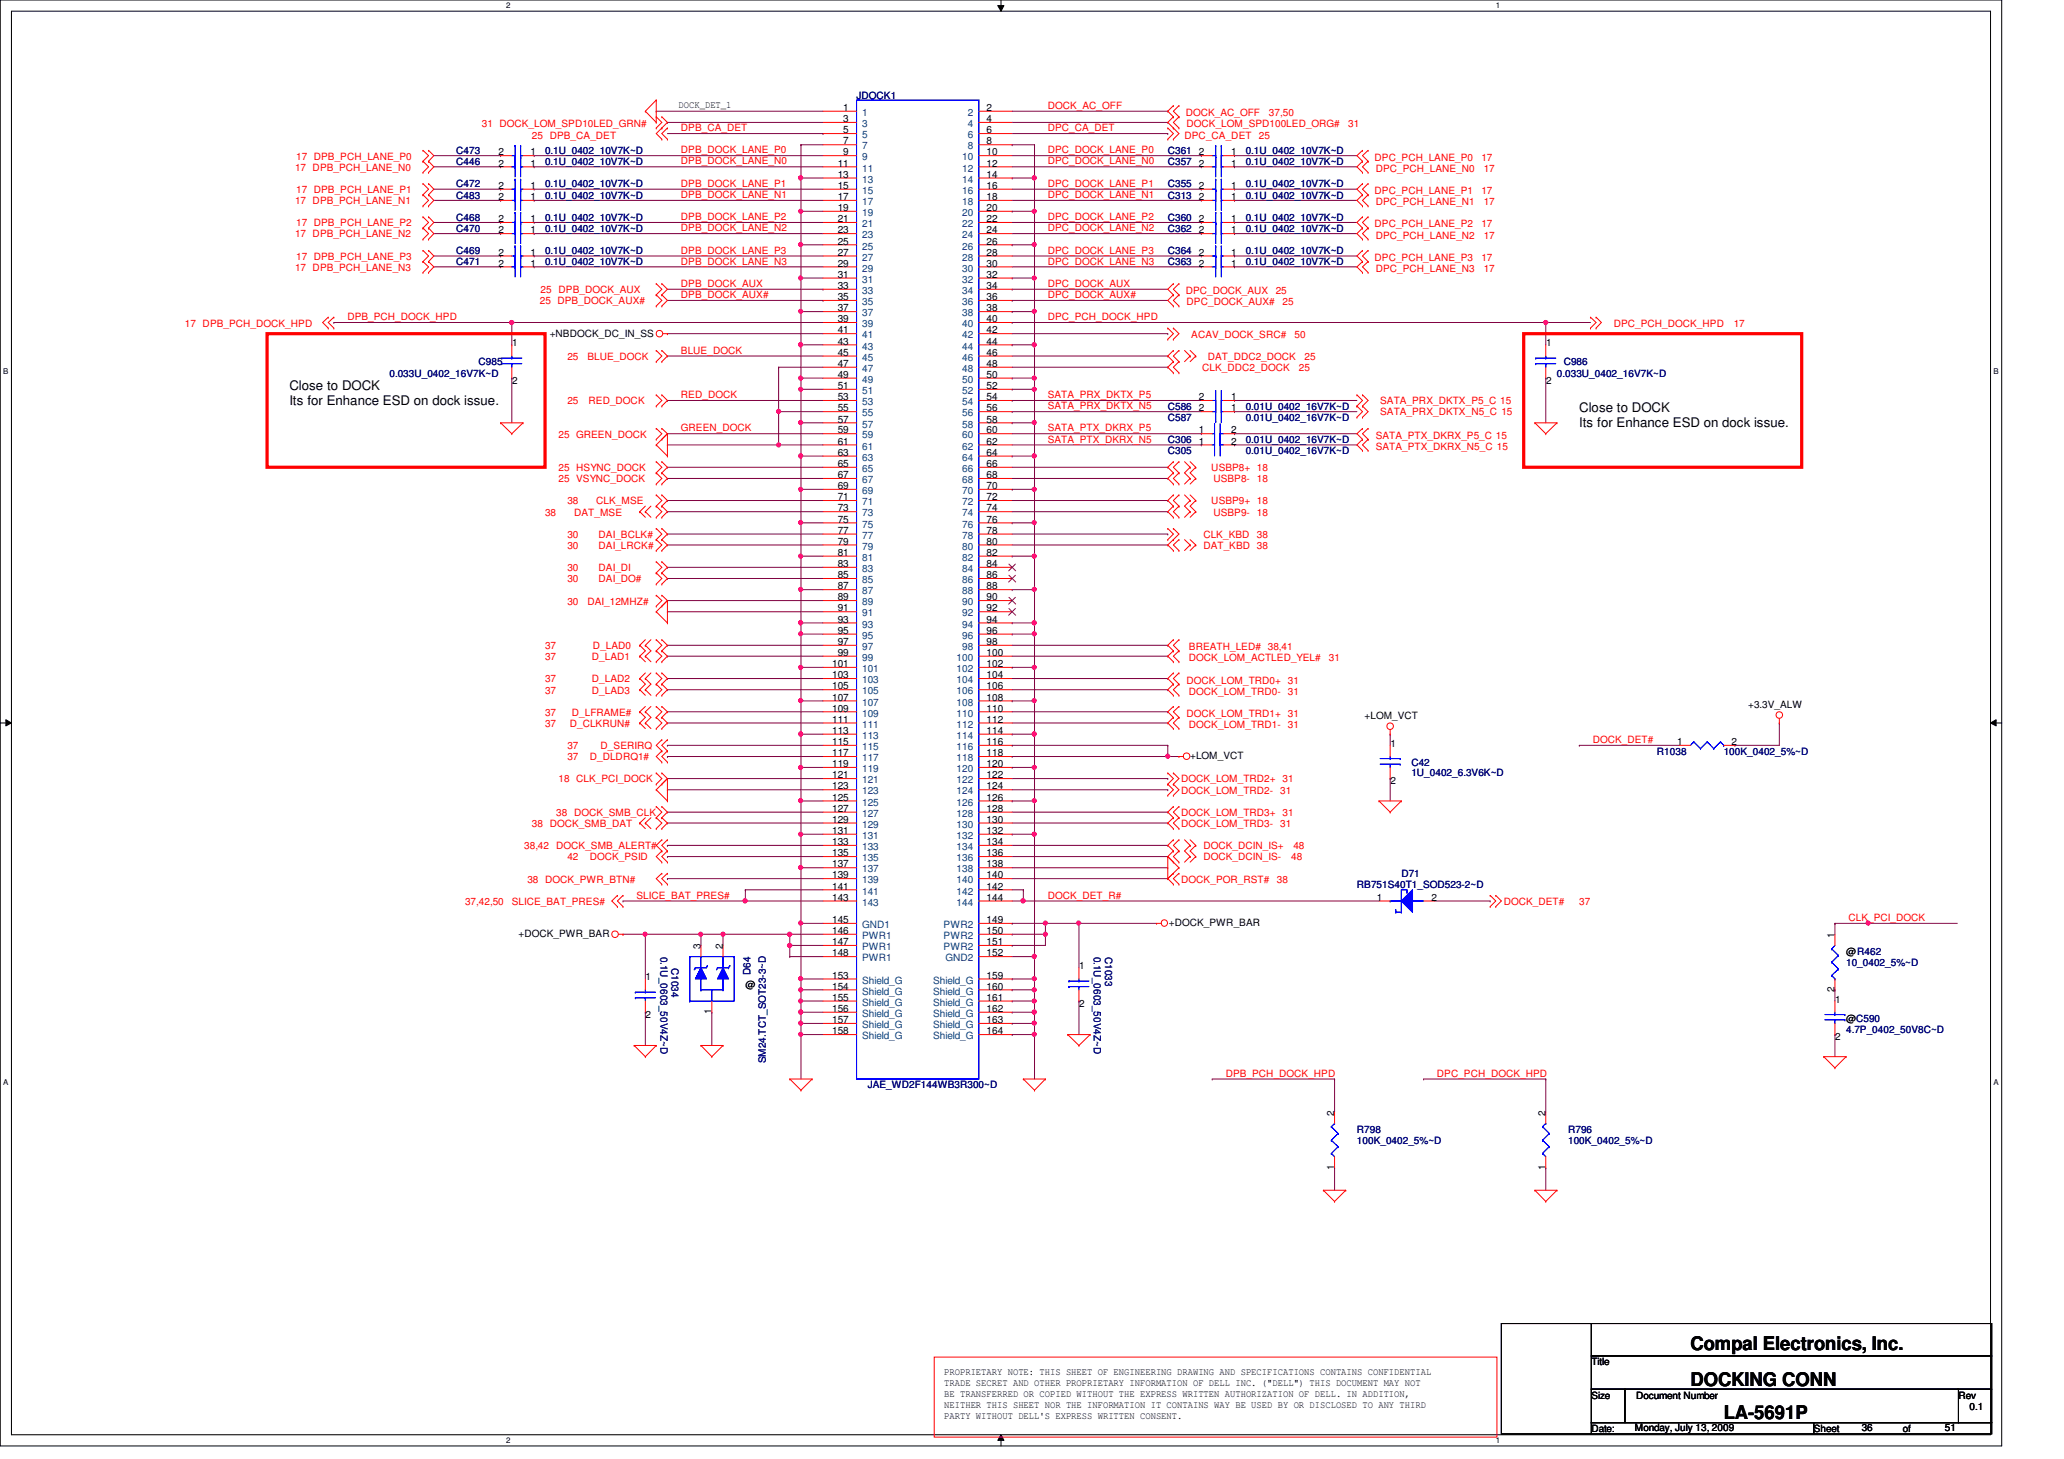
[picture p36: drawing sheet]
<svg xmlns="http://www.w3.org/2000/svg" width="297mm" height="210mm" viewBox="0 0 297 210" stroke-linecap="round" stroke-linejoin="round" font-family="sans-serif">
<defs><g id="words">
<g font-size="2.7">
<text x="243.3" y="194.3">Compal Electronics, Inc.</text>
<text x="243.3" y="199.4">DOCKING CONN</text>
<text x="248.1" y="204.2">LA-5691P</text>
</g>
<g font-size="1.9">
<text x="41.7" y="56.1">Close to DOCK</text>
<text x="41.7" y="58.3">Its for Enhance ESD on dock issue.</text>
<text x="227.3" y="59.3">Close to DOCK</text>
<text x="227.3" y="61.5">Its for Enhance ESD on dock issue.</text>
</g>
<g font-size="1.4">
<text x="97.7" y="15.6">DOCK_DET_1</text>
<text x="121.4" y="16">1</text>
<text x="121.4" y="17.6">3</text>
<text x="142" y="16">2</text>
<text x="142" y="17.6">4</text>
<text x="71.8" y="24">2</text>
<text x="71.8" y="22.4">2</text>
<text x="76.4" y="24">1</text>
<text x="76.4" y="22.4">1</text>
<text x="120.6" y="24">11</text>
<text x="121.4" y="19.2">5</text>
<text x="121.4" y="20.8">7</text>
<text x="121.4" y="22.4">9</text>
<text x="142" y="19.2">6</text>
<text x="142" y="20.8">8</text>
<text x="142" y="22.4">10</text>
<text x="142" y="24">12</text>
<text x="172.5" y="22.4">2</text>
<text x="172.5" y="24">2</text>
<text x="177.2" y="22.4">1</text>
<text x="177.2" y="24">1</text>
<text x="71.8" y="27.2">2</text>
<text x="71.8" y="28.8">2</text>
<text x="76.4" y="27.2">1</text>
<text x="76.4" y="28.8">1</text>
<text x="120.6" y="25.6">13</text>
<text x="120.6" y="27.2">15</text>
<text x="120.6" y="28.8">17</text>
<text x="142" y="25.6">14</text>
<text x="142" y="27.2">16</text>
<text x="142" y="28.8">18</text>
<text x="172.5" y="28.8">2</text>
<text x="172.5" y="27.2">2</text>
<text x="177.2" y="28.8">1</text>
<text x="177.2" y="27.2">1</text>
<text x="71.8" y="33.6">2</text>
<text x="71.8" y="32">2</text>
<text x="76.4" y="33.6">1</text>
<text x="76.4" y="32">1</text>
<text x="120.6" y="30.4">19</text>
<text x="120.6" y="32">21</text>
<text x="120.6" y="33.6">23</text>
<text x="120.6" y="35.2">25</text>
<text x="142" y="30.4">20</text>
<text x="142" y="32">22</text>
<text x="142" y="33.6">24</text>
<text x="142" y="35.2">26</text>
<text x="172.5" y="32">2</text>
<text x="172.5" y="33.6">2</text>
<text x="177.2" y="32">1</text>
<text x="177.2" y="33.6">1</text>
<text x="71.8" y="38.4">2</text>
<text x="71.8" y="36.8">2</text>
<text x="76.4" y="38.4">1</text>
<text x="76.4" y="36.8">1</text>
<text x="120.6" y="36.8">27</text>
<text x="120.6" y="38.4">29</text>
<text x="120.6" y="40">31</text>
<text x="120.6" y="41.6">33</text>
<text x="142" y="36.8">28</text>
<text x="142" y="38.4">30</text>
<text x="142" y="40">32</text>
<text x="142" y="41.6">34</text>
<text x="172.5" y="38.4">2</text>
<text x="172.5" y="36.8">2</text>
<text x="177.2" y="38.4">1</text>
<text x="177.2" y="36.8">1</text>
<text x="120.6" y="43.2">35</text>
<text x="120.6" y="44.8">37</text>
<text x="120.6" y="46.4">39</text>
<text x="120.6" y="48">41</text>
<text x="142" y="43.2">36</text>
<text x="142" y="44.8">38</text>
<text x="142" y="46.4">40</text>
<text x="142" y="48">42</text>
<text x="73.7" y="49.8">1</text>
<text x="79.1" y="48.4">+NBDOCK_DC_IN_SS</text>
<text x="120.6" y="49.6">43</text>
<text x="120.6" y="51.2">45</text>
<text x="120.6" y="52.8">47</text>
<text x="142" y="49.6">44</text>
<text x="142" y="51.2">46</text>
<text x="142" y="52.8">48</text>
<text x="222.5" y="49.8">1</text>
<text x="73.7" y="55.3">2</text>
<text x="120.6" y="54.4">49</text>
<text x="120.6" y="56">51</text>
<text x="120.6" y="57.6">53</text>
<text x="120.6" y="59.2">55</text>
<text x="142" y="54.4">50</text>
<text x="142" y="56">52</text>
<text x="142" y="57.6">54</text>
<text x="142" y="59.2">56</text>
<text x="172.5" y="57.6">2</text>
<text x="172.5" y="59.2">2</text>
<text x="177.2" y="57.6">1</text>
<text x="177.2" y="59.2">1</text>
<text x="222.5" y="55.3">2</text>
<text x="120.6" y="60.8">57</text>
<text x="120.6" y="62.4">59</text>
<text x="120.6" y="64">61</text>
<text x="120.6" y="65.6">63</text>
<text x="142" y="60.8">58</text>
<text x="142" y="62.4">60</text>
<text x="142" y="64">62</text>
<text x="142" y="65.6">64</text>
<text x="172.5" y="62.4">1</text>
<text x="172.5" y="64">1</text>
<text x="177.2" y="62.4">2</text>
<text x="177.2" y="64">2</text>
<text x="120.6" y="67.2">65</text>
<text x="120.6" y="68.8">67</text>
<text x="120.6" y="70.4">69</text>
<text x="120.6" y="72">71</text>
<text x="142" y="67.2">66</text>
<text x="142" y="68.8">68</text>
<text x="142" y="70.4">70</text>
<text x="142" y="72">72</text>
<text x="120.6" y="73.6">73</text>
<text x="120.6" y="75.2">75</text>
<text x="120.6" y="76.8">77</text>
<text x="142" y="73.6">74</text>
<text x="142" y="75.2">76</text>
<text x="142" y="76.8">78</text>
<text x="120.6" y="78.4">79</text>
<text x="120.6" y="80">81</text>
<text x="120.6" y="81.6">83</text>
<text x="120.6" y="83.2">85</text>
<text x="142" y="78.4">80</text>
<text x="142" y="80">82</text>
<text x="142" y="81.6">84</text>
<text x="142" y="83.2">86</text>
<text x="120.6" y="84.8">87</text>
<text x="120.6" y="86.4">89</text>
<text x="120.6" y="88">91</text>
<text x="120.6" y="89.6">93</text>
<text x="142" y="84.8">88</text>
<text x="142" y="86.4">90</text>
<text x="142" y="88">92</text>
<text x="142" y="89.6">94</text>
<text x="119.8" y="96">101</text>
<text x="120.6" y="91.2">95</text>
<text x="120.6" y="92.8">97</text>
<text x="120.6" y="94.4">99</text>
<text x="142" y="91.2">96</text>
<text x="142" y="92.8">98</text>
<text x="142" y="94.4">100</text>
<text x="142" y="96">102</text>
<text x="119.8" y="97.6">103</text>
<text x="119.8" y="99.2">105</text>
<text x="119.8" y="100.8">107</text>
<text x="142" y="97.6">104</text>
<text x="142" y="99.2">106</text>
<text x="142" y="100.8">108</text>
<text x="251.6" y="101.9">+3.3V_ALW</text>
<text x="119.8" y="102.4">109</text>
<text x="119.8" y="104">111</text>
<text x="119.8" y="105.6">113</text>
<text x="119.8" y="107.2">115</text>
<text x="142" y="102.4">110</text>
<text x="142" y="104">112</text>
<text x="142" y="105.6">114</text>
<text x="142" y="107.2">116</text>
<text x="196.4" y="103.5">+LOM_VCT</text>
<text x="200.1" y="107.4">1</text>
<text x="241.4" y="107.2">1</text>
<text x="249.2" y="107.2">2</text>
<text x="119.8" y="108.8">117</text>
<text x="119.8" y="110.4">119</text>
<text x="119.8" y="112">121</text>
<text x="119.8" y="113.6">123</text>
<text x="142" y="108.8">118</text>
<text x="142" y="110.4">120</text>
<text x="142" y="112">122</text>
<text x="142" y="113.6">124</text>
<text x="171.3" y="109.2">+LOM_VCT</text>
<text x="200.1" y="112.9">2</text>
<text x="119.8" y="115.2">125</text>
<text x="119.8" y="116.8">127</text>
<text x="119.8" y="118.4">129</text>
<text x="119.8" y="120">131</text>
<text x="142" y="115.2">126</text>
<text x="142" y="116.8">128</text>
<text x="142" y="118.4">130</text>
<text x="142" y="120">132</text>
<text x="119.8" y="121.6">133</text>
<text x="119.8" y="123.2">135</text>
<text x="119.8" y="124.8">137</text>
<text x="142" y="121.6">134</text>
<text x="142" y="123.2">136</text>
<text x="142" y="124.8">138</text>
<text x="119.8" y="126.4">139</text>
<text x="119.8" y="128">141</text>
<text x="119.8" y="129.6">143</text>
<text x="142" y="126.4">140</text>
<text x="142" y="128">142</text>
<text x="142" y="129.6">144</text>
<text x="198.2" y="129.6">1</text>
<text x="206" y="129.6">2</text>
<text x="74.6" y="134.8">+DOCK_PWR_BAR</text>
<text x="100.8" y="136.5" transform="rotate(-90 100.8 136.5)">3</text>
<text x="104" y="136.5" transform="rotate(-90 104 136.5)">2</text>
<text x="119.8" y="132.8">145</text>
<text x="119.8" y="134.4">146</text>
<text x="119.8" y="136">147</text>
<text x="119.8" y="137.6">148</text>
<text x="142" y="132.8">149</text>
<text x="142" y="134.4">150</text>
<text x="142" y="136">151</text>
<text x="142" y="137.6">152</text>
<text x="168.2" y="133.2">+DOCK_PWR_BAR</text>
<text x="264" y="134.9" transform="rotate(-90 264 134.9)">1</text>
<text x="265.7" y="137.4">@R462</text>
<text x="92.9" y="141">1</text>
<text x="107.3" y="142.2">@</text>
<text x="119.8" y="140.8">153</text>
<text x="119.8" y="142.4">154</text>
<text x="119.8" y="144">155</text>
<text x="142" y="140.8">159</text>
<text x="142" y="142.4">160</text>
<text x="142" y="144">161</text>
<text x="155.3" y="139.4">1</text>
<text x="264" y="142.7" transform="rotate(-90 264 142.7)">2</text>
<text x="92.9" y="146.5">2</text>
<text x="102.4" y="145.9" transform="rotate(-90 102.4 145.9)">1</text>
<text x="119.8" y="145.6">156</text>
<text x="119.8" y="147.2">157</text>
<text x="119.8" y="148.8">158</text>
<text x="142" y="145.6">162</text>
<text x="142" y="147.2">163</text>
<text x="142" y="148.8">164</text>
<text x="155.3" y="144.9">2</text>
<text x="264.1" y="144.2">1</text>
<text x="264.1" y="149.7">2</text>
<text x="265.7" y="147">@C590</text>
<text x="192" y="160.5" transform="rotate(-90 192 160.5)">2</text>
<text x="222.4" y="160.5" transform="rotate(-90 222.4 160.5)">2</text>
<text x="192" y="168.3" transform="rotate(-90 192 168.3)">1</text>
<text x="222.4" y="168.3" transform="rotate(-90 222.4 168.3)">1</text>
<text x="135.9" y="197.9">PROPRIETARY NOTE: THIS SHEET OF ENGINEERING DRAWING AND SPECIFICATIONS CONTAINS CONFIDENTIAL</text>
<text x="229" y="196.4">Title</text>
<text x="135.9" y="199.4">TRADE SECRET AND OTHER PROPRIETARY INFORMATION OF DELL INC. (&quot;DELL&quot;) THIS DOCUMENT MAY NOT</text>
<text x="135.9" y="201">BE TRANSFERRED OR COPIED WITHOUT THE EXPRESS WRITTEN AUTHORIZATION OF DELL. IN ADDITION,</text>
<text x="135.9" y="202.6">NEITHER THIS SHEET NOR THE INFORMATION IT CONTAINS WAY BE USED BY OR DISCLOSED TO ANY THIRD</text>
<text x="229" y="201.2">Size</text>
<text x="235.5" y="201.2">Document Number</text>
<text x="281.9" y="201.2">Rev</text>
<text x="283.5" y="202.8">0.1</text>
<text x="135.9" y="204.1">PARTY WITHOUT DELL'S EXPRESS WRITTEN CONSENT.</text>
<text x="229" y="206">Date:</text>
<text x="235.3" y="205.9">Monday, July 13, 2009</text>
<text x="261" y="206">Sheet</text>
<text x="267.9" y="205.9">36</text>
<text x="273.9" y="206">of</text>
<text x="279.9" y="205.9">51</text>
</g>
<g font-size="1.4" fill="#000080">
<text x="123.3" y="14.2">JDOCK1</text>
<text x="65.7" y="23.7">C446</text>
<text x="65.7" y="22.2">C473</text>
<text x="78.4" y="23.7">0.1U_0402_10V7K~D</text>
<text x="78.4" y="22.2">0.1U_0402_10V7K~D</text>
<text x="168.1" y="22.2">C361</text>
<text x="168.1" y="23.7">C357</text>
<text x="179.3" y="22.2">0.1U_0402_10V7K~D</text>
<text x="179.3" y="23.7">0.1U_0402_10V7K~D</text>
<text x="65.7" y="27">C472</text>
<text x="65.7" y="28.6">C483</text>
<text x="78.4" y="27">0.1U_0402_10V7K~D</text>
<text x="78.4" y="28.6">0.1U_0402_10V7K~D</text>
<text x="168.1" y="28.6">C313</text>
<text x="168.1" y="27">C355</text>
<text x="179.3" y="28.6">0.1U_0402_10V7K~D</text>
<text x="179.3" y="27">0.1U_0402_10V7K~D</text>
<text x="65.7" y="33.4">C470</text>
<text x="65.7" y="31.7">C468</text>
<text x="78.4" y="33.4">0.1U_0402_10V7K~D</text>
<text x="78.4" y="31.7">0.1U_0402_10V7K~D</text>
<text x="168.1" y="31.7">C360</text>
<text x="168.1" y="33.4">C362</text>
<text x="179.3" y="31.7">0.1U_0402_10V7K~D</text>
<text x="179.3" y="33.4">0.1U_0402_10V7K~D</text>
<text x="65.7" y="38.2">C471</text>
<text x="65.7" y="36.6">C469</text>
<text x="78.4" y="38.2">0.1U_0402_10V7K~D</text>
<text x="78.4" y="36.6">0.1U_0402_10V7K~D</text>
<text x="168.1" y="38.2">C363</text>
<text x="168.1" y="36.6">C364</text>
<text x="179.3" y="38.2">0.1U_0402_10V7K~D</text>
<text x="179.3" y="36.6">0.1U_0402_10V7K~D</text>
<text x="68.9" y="52.6">C985</text>
<text x="225" y="52.6">C986</text>
<text x="56" y="54.2">0.033U_0402_16V7K~D</text>
<text x="168.1" y="59">C586</text>
<text x="179.3" y="59">0.01U_0402_16V7K~D</text>
<text x="224.1" y="54.2">0.033U_0402_16V7K~D</text>
<text x="168.1" y="63.8">C306</text>
<text x="168.1" y="65.4">C305</text>
<text x="168.1" y="60.6">C587</text>
<text x="179.3" y="63.8">0.01U_0402_16V7K~D</text>
<text x="179.3" y="65.4">0.01U_0402_16V7K~D</text>
<text x="179.3" y="60.6">0.01U_0402_16V7K~D</text>
<text x="203.1" y="110.2">C42</text>
<text x="203.1" y="111.6">1U_0402_6.3V6K~D</text>
<text x="238.5" y="108.6">R1038</text>
<text x="248.1" y="108.6">100K_0402_5%~D</text>
<text x="195.3" y="127.8">RB751S40T1_SOD523-2~D</text>
<text x="201.7" y="126.2">D71</text>
<text x="95" y="137.6" transform="rotate(90 95 137.6)">0.1U_0603_50V4Z~D</text>
<text x="157.4" y="137.6" transform="rotate(90 157.4 137.6)">0.1U_0603_50V4Z~D</text>
<text x="159" y="137.6" transform="rotate(90 159 137.6)">C1033</text>
<text x="96.6" y="139.2" transform="rotate(90 96.6 139.2)">C1034</text>
<text x="108" y="140.3" transform="rotate(-90 108 140.3)">D64</text>
<text x="265.7" y="139">10_0402_5%~D</text>
<text x="265.7" y="148.6">4.7P_0402_50V8C~D</text>
<text x="110.2" y="153" transform="rotate(-90 110.2 153)">SM24.TCT_SOT23-3~D</text>
<text x="124.9" y="156.6">JAE_WD2F144WB3R300~D</text>
<text x="195.3" y="163">R798</text>
<text x="195.3" y="164.6">100K_0402_5%~D</text>
<text x="225.7" y="163">R796</text>
<text x="225.7" y="164.6">100K_0402_5%~D</text>
</g>
<g font-size="1.4" fill="#004080">
<text x="124.1" y="16.7">1</text>
<text x="139.3" y="16.7">2</text>
<text x="124.1" y="18.3">3</text>
<text x="124.1" y="19.9">5</text>
<text x="124.1" y="21.5">7</text>
<text x="124.1" y="23.1">9</text>
<text x="138.5" y="23.1">10</text>
<text x="139.3" y="18.3">4</text>
<text x="139.3" y="19.9">6</text>
<text x="139.3" y="21.5">8</text>
<text x="124.1" y="24.7">11</text>
<text x="124.1" y="26.3">13</text>
<text x="124.1" y="27.9">15</text>
<text x="124.1" y="29.5">17</text>
<text x="138.5" y="24.7">12</text>
<text x="138.5" y="26.3">14</text>
<text x="138.5" y="27.9">16</text>
<text x="138.5" y="29.5">18</text>
<text x="124.1" y="31.1">19</text>
<text x="124.1" y="32.7">21</text>
<text x="124.1" y="34.3">23</text>
<text x="124.1" y="35.9">25</text>
<text x="138.5" y="31.1">20</text>
<text x="138.5" y="32.7">22</text>
<text x="138.5" y="34.3">24</text>
<text x="138.5" y="35.9">26</text>
<text x="124.1" y="37.5">27</text>
<text x="124.1" y="39.1">29</text>
<text x="124.1" y="40.7">31</text>
<text x="138.5" y="37.5">28</text>
<text x="138.5" y="39.1">30</text>
<text x="138.5" y="40.7">32</text>
<text x="124.1" y="42.3">33</text>
<text x="124.1" y="43.9">35</text>
<text x="124.1" y="45.5">37</text>
<text x="124.1" y="47.1">39</text>
<text x="138.5" y="42.3">34</text>
<text x="138.5" y="43.9">36</text>
<text x="138.5" y="45.5">38</text>
<text x="138.5" y="47.1">40</text>
<text x="124.1" y="48.7">41</text>
<text x="124.1" y="50.3">43</text>
<text x="124.1" y="51.9">45</text>
<text x="124.1" y="53.5">47</text>
<text x="138.5" y="48.7">42</text>
<text x="138.5" y="50.3">44</text>
<text x="138.5" y="51.9">46</text>
<text x="138.5" y="53.5">48</text>
<text x="124.1" y="55.1">49</text>
<text x="124.1" y="56.7">51</text>
<text x="124.1" y="58.3">53</text>
<text x="124.1" y="59.9">55</text>
<text x="138.5" y="55.1">50</text>
<text x="138.5" y="56.7">52</text>
<text x="138.5" y="58.3">54</text>
<text x="138.5" y="59.9">56</text>
<text x="124.1" y="61.5">57</text>
<text x="124.1" y="63.1">59</text>
<text x="124.1" y="64.7">61</text>
<text x="138.5" y="61.5">58</text>
<text x="138.5" y="63.1">60</text>
<text x="138.5" y="64.7">62</text>
<text x="124.1" y="66.3">63</text>
<text x="124.1" y="67.9">65</text>
<text x="124.1" y="69.5">67</text>
<text x="124.1" y="71.1">69</text>
<text x="138.5" y="66.3">64</text>
<text x="138.5" y="67.9">66</text>
<text x="138.5" y="69.5">68</text>
<text x="138.5" y="71.1">70</text>
<text x="124.1" y="72.7">71</text>
<text x="124.1" y="74.3">73</text>
<text x="124.1" y="75.9">75</text>
<text x="124.1" y="77.5">77</text>
<text x="138.5" y="72.7">72</text>
<text x="138.5" y="74.3">74</text>
<text x="138.5" y="75.9">76</text>
<text x="138.5" y="77.5">78</text>
<text x="124.1" y="79.1">79</text>
<text x="124.1" y="80.7">81</text>
<text x="124.1" y="82.3">83</text>
<text x="124.1" y="83.9">85</text>
<text x="138.5" y="79.1">80</text>
<text x="138.5" y="80.7">82</text>
<text x="138.5" y="82.3">84</text>
<text x="138.5" y="83.9">86</text>
<text x="124.1" y="85.5">87</text>
<text x="124.1" y="87.1">89</text>
<text x="124.1" y="88.7">91</text>
<text x="138.5" y="85.5">88</text>
<text x="138.5" y="87.1">90</text>
<text x="138.5" y="88.7">92</text>
<text x="124.1" y="90.3">93</text>
<text x="124.1" y="91.9">95</text>
<text x="124.1" y="93.5">97</text>
<text x="124.1" y="95.1">99</text>
<text x="137.7" y="95.1">100</text>
<text x="138.5" y="90.3">94</text>
<text x="138.5" y="91.9">96</text>
<text x="138.5" y="93.5">98</text>
<text x="124.1" y="96.7">101</text>
<text x="124.1" y="98.3">103</text>
<text x="124.1" y="99.9">105</text>
<text x="124.1" y="101.5">107</text>
<text x="137.7" y="96.7">102</text>
<text x="137.7" y="98.3">104</text>
<text x="137.7" y="99.9">106</text>
<text x="137.7" y="101.5">108</text>
<text x="124.1" y="103.1">109</text>
<text x="124.1" y="104.7">111</text>
<text x="124.1" y="106.3">113</text>
<text x="124.1" y="107.9">115</text>
<text x="137.7" y="103.1">110</text>
<text x="137.7" y="104.7">112</text>
<text x="137.7" y="106.3">114</text>
<text x="137.7" y="107.9">116</text>
<text x="124.1" y="109.5">117</text>
<text x="124.1" y="111.1">119</text>
<text x="124.1" y="112.7">121</text>
<text x="137.7" y="109.5">118</text>
<text x="137.7" y="111.1">120</text>
<text x="137.7" y="112.7">122</text>
<text x="124.1" y="114.3">123</text>
<text x="124.1" y="115.9">125</text>
<text x="124.1" y="117.5">127</text>
<text x="124.1" y="119.1">129</text>
<text x="137.7" y="114.3">124</text>
<text x="137.7" y="115.9">126</text>
<text x="137.7" y="117.5">128</text>
<text x="137.7" y="119.1">130</text>
<text x="124.1" y="120.7">131</text>
<text x="124.1" y="122.3">133</text>
<text x="124.1" y="123.9">135</text>
<text x="124.1" y="125.5">137</text>
<text x="137.7" y="120.7">132</text>
<text x="137.7" y="122.3">134</text>
<text x="137.7" y="123.9">136</text>
<text x="137.7" y="125.5">138</text>
<text x="124.1" y="127.1">139</text>
<text x="124.1" y="128.7">141</text>
<text x="124.1" y="130.3">143</text>
<text x="137.7" y="127.1">140</text>
<text x="137.7" y="128.7">142</text>
<text x="137.7" y="130.3">144</text>
<text x="124.1" y="133.5">GND1</text>
<text x="124.1" y="135.1">PWR1</text>
<text x="124.1" y="136.7">PWR1</text>
<text x="135.8" y="133.5">PWR2</text>
<text x="135.8" y="135.1">PWR2</text>
<text x="135.8" y="136.7">PWR2</text>
<text x="124.1" y="141.5">Shield_G</text>
<text x="124.1" y="143.1">Shield_G</text>
<text x="124.1" y="138.3">PWR1</text>
<text x="134.3" y="141.5">Shield_G</text>
<text x="134.3" y="143.1">Shield_G</text>
<text x="136.1" y="138.3">GND2</text>
<text x="124.1" y="144.7">Shield_G</text>
<text x="124.1" y="146.3">Shield_G</text>
<text x="124.1" y="147.9">Shield_G</text>
<text x="124.1" y="149.5">Shield_G</text>
<text x="134.3" y="144.7">Shield_G</text>
<text x="134.3" y="146.3">Shield_G</text>
<text x="134.3" y="147.9">Shield_G</text>
<text x="134.3" y="149.5">Shield_G</text>
</g>
<g font-size="1.4" fill="#f00">
<text x="150.8" y="15.7">DOCK_AC_OFF</text>
<text x="170.6" y="16.7">DOCK_AC_OFF</text>
<text x="182.6" y="16.7">37,50</text>
<text x="42.6" y="23">17 DPB_PCH_LANE_P0</text>
<text x="69.3" y="18.3">31 DOCK_LOM_SPD10LED_GRN#</text>
<text x="76.5" y="19.9">25 DPB_CA_DET</text>
<text x="98" y="22.1">DPB_DOCK_LANE_P0</text>
<text x="98" y="23.7">DPB_DOCK_LANE_N0</text>
<text x="98" y="18.9">DPB_CA_DET</text>
<text x="150.8" y="22.1">DPC_DOCK_LANE_P0</text>
<text x="150.8" y="18.9">DPC_CA_DET</text>
<text x="150.8" y="23.7">DPC_DOCK_LANE_N0</text>
<text x="170.5" y="19.9">DPC_CA_DET</text>
<text x="170.8" y="18.3">DOCK_LOM_SPD100LED_ORG#</text>
<text x="181.2" y="19.9">25</text>
<text x="194" y="18.3">31</text>
<text x="197.8" y="23.1">DPC_PCH_LANE_P0</text>
<text x="213.2" y="23.1">17</text>
<text x="42.5" y="24.6">17 DPB_PCH_LANE_N0</text>
<text x="42.5" y="29.4">17 DPB_PCH_LANE_N1</text>
<text x="42.6" y="27.8">17 DPB_PCH_LANE_P1</text>
<text x="98" y="28.5">DPB_DOCK_LANE_N1</text>
<text x="98" y="26.9">DPB_DOCK_LANE_P1</text>
<text x="150.8" y="28.5">DPC_DOCK_LANE_N1</text>
<text x="150.8" y="26.9">DPC_DOCK_LANE_P1</text>
<text x="197.8" y="27.9">DPC_PCH_LANE_P1</text>
<text x="198" y="24.7">DPC_PCH_LANE_N0</text>
<text x="198" y="29.5">DPC_PCH_LANE_N1</text>
<text x="213.2" y="27.9">17</text>
<text x="213.5" y="24.7">17</text>
<text x="213.5" y="29.5">17</text>
<text x="42.5" y="34.2">17 DPB_PCH_LANE_N2</text>
<text x="42.6" y="32.6">17 DPB_PCH_LANE_P2</text>
<text x="98" y="33.3">DPB_DOCK_LANE_N2</text>
<text x="98" y="31.7">DPB_DOCK_LANE_P2</text>
<text x="150.8" y="33.3">DPC_DOCK_LANE_N2</text>
<text x="150.8" y="31.7">DPC_DOCK_LANE_P2</text>
<text x="197.8" y="32.7">DPC_PCH_LANE_P2</text>
<text x="198" y="34.3">DPC_PCH_LANE_N2</text>
<text x="213.2" y="32.7">17</text>
<text x="213.5" y="34.3">17</text>
<text x="42.5" y="39">17 DPB_PCH_LANE_N3</text>
<text x="42.6" y="37.4">17 DPB_PCH_LANE_P3</text>
<text x="98" y="36.5">DPB_DOCK_LANE_P3</text>
<text x="98" y="38.1">DPB_DOCK_LANE_N3</text>
<text x="98" y="41.3">DPB_DOCK_AUX</text>
<text x="150.8" y="41.3">DPC_DOCK_AUX</text>
<text x="150.8" y="36.5">DPC_DOCK_LANE_P3</text>
<text x="150.8" y="38.1">DPC_DOCK_LANE_N3</text>
<text x="197.8" y="37.5">DPC_PCH_LANE_P3</text>
<text x="198" y="39.1">DPC_PCH_LANE_N3</text>
<text x="213.2" y="37.5">17</text>
<text x="213.5" y="39.1">17</text>
<text x="26.6" y="47">17 DPB_PCH_DOCK_HPD</text>
<text x="50" y="46.1">DPB_PCH_DOCK_HPD</text>
<text x="77.7" y="43.8">25 DPB_DOCK_AUX#</text>
<text x="77.8" y="42.2">25 DPB_DOCK_AUX</text>
<text x="98" y="42.9">DPB_DOCK_AUX#</text>
<text x="150.8" y="46.1">DPC_PCH_DOCK_HPD</text>
<text x="150.8" y="42.9">DPC_DOCK_AUX#</text>
<text x="170.6" y="42.3">DPC_DOCK_AUX</text>
<text x="170.8" y="43.9">DPC_DOCK_AUX#</text>
<text x="183.6" y="42.3">25</text>
<text x="184.6" y="43.9">25</text>
<text x="232.2" y="47">DPC_PCH_DOCK_HPD</text>
<text x="249.5" y="47">17</text>
<text x="81.7" y="51.8">25</text>
<text x="84.5" y="51.8">BLUE_DOCK</text>
<text x="98" y="50.9">BLUE_DOCK</text>
<text x="171.4" y="48.6">ACAV_DOCK_SRC#</text>
<text x="173" y="53.4">CLK_DDC2_DOCK</text>
<text x="173.8" y="51.8">DAT_DDC2_DOCK</text>
<text x="186.3" y="48.6">50</text>
<text x="186.9" y="53.4">25</text>
<text x="187.7" y="51.8">25</text>
<text x="81.7" y="58.2">25</text>
<text x="84.7" y="58.2">RED_DOCK</text>
<text x="98" y="57.3">RED_DOCK</text>
<text x="150.8" y="57.3">SATA_PRX_DKTX_P5</text>
<text x="150.8" y="58.9">SATA_PRX_DKTX_N5</text>
<text x="198.6" y="58.2">SATA_PRX_DKTX_P5_C 15</text>
<text x="198.6" y="59.8">SATA_PRX_DKTX_N5_C 15</text>
<text x="80.4" y="63">25 GREEN_DOCK</text>
<text x="98" y="62.1">GREEN_DOCK</text>
<text x="150.8" y="62.1">SATA_PTX_DKRX_P5</text>
<text x="150.8" y="63.7">SATA_PTX_DKRX_N5</text>
<text x="198" y="63.1">SATA_PTX_DKRX_P5_C 15</text>
<text x="198" y="64.7">SATA_PTX_DKRX_N5_C 15</text>
<text x="80.4" y="69.4">25 VSYNC_DOCK</text>
<text x="80.4" y="67.8">25 HSYNC_DOCK</text>
<text x="174.3" y="67.8">USBP8+ 18</text>
<text x="174.6" y="69.4">USBP8- 18</text>
<text x="78.4" y="74.2">38</text>
<text x="81.7" y="72.6">38</text>
<text x="81.7" y="77.4">30</text>
<text x="82.6" y="74.2">DAT_MSE</text>
<text x="85.8" y="72.6">CLK_MSE</text>
<text x="86.1" y="77.4">DAI_BCLK#</text>
<text x="173.2" y="77.4">CLK_KBD</text>
<text x="174.3" y="72.6">USBP9+ 18</text>
<text x="174.6" y="74.2">USBP9- 18</text>
<text x="180.9" y="77.4">38</text>
<text x="81.7" y="79">30</text>
<text x="81.7" y="82.2">30</text>
<text x="81.7" y="83.8">30</text>
<text x="86.1" y="79">DAI_LRCK#</text>
<text x="86.1" y="82.2">DAI_DI</text>
<text x="86.1" y="83.8">DAI_DO#</text>
<text x="173.2" y="79">DAT_KBD 38</text>
<text x="81.7" y="87">30</text>
<text x="84.5" y="87">DAI_12MHZ#</text>
<text x="78.4" y="93.4">37</text>
<text x="78.4" y="95">37</text>
<text x="85.2" y="95">D_LAD1</text>
<text x="85.3" y="93.4">D_LAD0</text>
<text x="171.1" y="93.5">BREATH_LED# 38,41</text>
<text x="171.1" y="95.1">DOCK_LOM_ACTLED_YEL#</text>
<text x="191.3" y="95.1">31</text>
<text x="78.4" y="98.2">37</text>
<text x="78.4" y="99.8">37</text>
<text x="85.2" y="98.2">D_LAD2</text>
<text x="85.2" y="99.8">D_LAD3</text>
<text x="170.8" y="98.3">DOCK_LOM_TRD0+ 31</text>
<text x="171.1" y="99.9">DOCK_LOM_TRD0- 31</text>
<text x="78.4" y="103">37</text>
<text x="78.4" y="104.6">37</text>
<text x="81.7" y="107.8">37</text>
<text x="82" y="104.6">D_CLKRUN#</text>
<text x="82.3" y="103">D_LFRAME#</text>
<text x="86.4" y="107.8">D_SERIRQ</text>
<text x="170.8" y="103.1">DOCK_LOM_TRD1+ 31</text>
<text x="171.1" y="104.7">DOCK_LOM_TRD1- 31</text>
<text x="229.2" y="106.9">DOCK_DET#</text>
<text x="80.4" y="112.6">18 CLK_PCI_DOCK</text>
<text x="81.7" y="109.4">37</text>
<text x="84.9" y="109.4">D_DLDRQ1#</text>
<text x="170" y="112.6">DOCK_LOM_TRD2+ 31</text>
<text x="76.5" y="119">38 DOCK_SMB_DAT</text>
<text x="80" y="117.4">38 DOCK_SMB_CLK</text>
<text x="170" y="114.2">DOCK_LOM_TRD2- 31</text>
<text x="170" y="119">DOCK_LOM_TRD3- 31</text>
<text x="170" y="117.4">DOCK_LOM_TRD3+ 31</text>
<text x="75.4" y="122.2">38,42</text>
<text x="80" y="122.2">DOCK_SMB_ALERT#</text>
<text x="81.7" y="123.8">42</text>
<text x="84.9" y="123.8">DOCK_PSID</text>
<text x="173.2" y="122.2">DOCK_DCIN_IS+</text>
<text x="173.2" y="123.8">DOCK_DCIN_IS-</text>
<text x="185.8" y="123.8">48</text>
<text x="186.1" y="122.2">48</text>
<text x="66.9" y="130.2">37,42,50</text>
<text x="73.7" y="130.2">SLICE_BAT_PRES#</text>
<text x="75.9" y="127">38 DOCK_PWR_BTN#</text>
<text x="91.6" y="129.3">SLICE_BAT_PRES#</text>
<text x="150.8" y="129.3">DOCK_DET_R#</text>
<text x="170" y="127">DOCK_POR_RST#</text>
<text x="183.8" y="127">38</text>
<text x="216.4" y="130.2">DOCK_DET#</text>
<text x="227.3" y="130.2">37</text>
<text x="266" y="132.5">CLK_PCI_DOCK</text>
<text x="176.4" y="154.9">DPB_PCH_DOCK_HPD</text>
<text x="206.8" y="154.9">DPC_PCH_DOCK_HPD</text>
</g>
<g font-size="1.1">
<text x="72.9" y="1.1">2</text>
<text x="215.3" y="1.1">1</text>
<text x=".5" y="53.8">B</text>
<text x="286.9" y="53.8">B</text>
<text x=".5" y="156.2">A</text>
<text x="286.9" y="156.2">A</text>
<text x="72.9" y="207.6">2</text>
<text x="215.3" y="207.6">1</text>
</g>
</g></defs>
<path d="M0 0h288.1v208h-288.1zM1.6 1.6h284.9v204.8h-284.9z" fill="none" stroke="#000" stroke-width=".14"/>
<g fill="#fff">
<path d="M72.9 .2h.5v1.2h-.5z"/>
<path d="M72.9 206.6h.5v1.2h-.5z"/>
</g>
<path d="M143.6 .8h.9l-.4 .8zM144.1 0v1.6M144.1 206.4l.4 .8h-.9zM144.1 206.4v1.6" fill="none" stroke="#000" stroke-width=".14"/>
<path d="M143.6 .8h.9l-.4 .8zM144.1 206.4l.4 .8h-.9z" fill="#000"/>
<g fill="#fff">
<path d="M215.3 .2h.6v1.2h-.6z"/>
<path d="M215.3 206.6h.6v1.2h-.6z"/>
<path d="M.5 52.8h.7v1.2h-.7z"/>
<path d="M286.9 52.8h.7v1.2h-.7z"/>
<path d="M.5 155.2h.7v1.2h-.7z"/>
<path d="M286.9 155.2h.7v1.2h-.7z"/>
</g>
<path d="M0 104h1.6M.8 103.5l.8 .5-.8 .4zM286.5 104l.8-.5v.9zM286.5 104h1.6" fill="none" stroke="#000" stroke-width=".14"/>
<path d="M.8 103.5l.8 .5-.8 .4zM286.5 104l.8-.5v.9z" fill="#000"/>
<path d="M104.1 134.4h.1M104.1 134.4h9.6" fill="none" stroke="#800040" stroke-width=".14"/>
<circle cx="104.1" cy="134.4" r=".3" fill="#f0f"/>
<circle cx="104.1" cy="134.4" r=".3" fill="none" stroke="#f0f" stroke-width=".14"/>
<path d="M115.3 100.8h.1M115.3 100.8v4.8" fill="none" stroke="#800040" stroke-width=".14"/>
<circle cx="115.2" cy="100.8" r=".3" fill="#f0f"/>
<circle cx="115.2" cy="100.8" r=".3" fill="none" stroke="#f0f" stroke-width=".14"/>
<path d="M268.9 132.8h.1M268.9 132.8h12.8M264.1 148.8h.1M264.1 142.4h.1M264.1 142.4v1.6M264.1 148.8v3.2" fill="none" stroke="#800040" stroke-width=".14"/>
<circle cx="268.9" cy="132.8" r=".3" fill="#f0f"/>
<circle cx="268.9" cy="132.8" r=".3" fill="none" stroke="#f0f" stroke-width=".14"/>
<path d="M177.7 57.6h.1M177.7 57.6h17.6M148.9 89.6h.1M148.9 89.6v1.6" fill="none" stroke="#800040" stroke-width=".14"/>
<circle cx="148.8" cy="89.6" r=".31" fill="#f0f"/>
<circle cx="148.8" cy="89.6" r=".31" fill="none" stroke="#f0f" stroke-width=".14"/>
<path d="M148.9 100.8h.1M148.9 100.8v4.8" fill="none" stroke="#800040" stroke-width=".14"/>
<circle cx="148.8" cy="100.8" r=".3" fill="#f0f"/>
<circle cx="148.8" cy="100.8" r=".3" fill="none" stroke="#f0f" stroke-width=".14"/>
<path d="M155.3 132.8h.1M155.3 132.8h11.2" fill="none" stroke="#800040" stroke-width=".14"/>
<circle cx="155.2" cy="132.8" r=".3" fill="#f0f"/>
<circle cx="155.2" cy="132.8" r=".3" fill="none" stroke="#f0f" stroke-width=".14"/>
<path d="M148.9 56h.1M148.9 56v4.8M177.7 59.2h.1M177.7 59.2h17.6" fill="none" stroke="#800040" stroke-width=".14"/>
<circle cx="148.8" cy="56" r=".3" fill="#f0f"/>
<circle cx="148.8" cy="56" r=".3" fill="none" stroke="#f0f" stroke-width=".14"/>
<path d="M148.9 120h.1M148.9 120v17.6" fill="none" stroke="#800040" stroke-width=".14"/>
<circle cx="148.8" cy="120" r=".3" fill="#f0f"/>
<circle cx="148.8" cy="120" r=".3" fill="none" stroke="#f0f" stroke-width=".14"/>
<path d="M148.9 49.6h.1M148.9 49.6v4.8" fill="none" stroke="#800040" stroke-width=".14"/>
<circle cx="148.8" cy="49.6" r=".31" fill="#f0f"/>
<circle cx="148.8" cy="49.6" r=".31" fill="none" stroke="#f0f" stroke-width=".14"/>
<path d="M115.3 40h.1M115.3 40v4.8" fill="none" stroke="#800040" stroke-width=".14"/>
<circle cx="115.2" cy="40" r=".3" fill="#f0f"/>
<circle cx="115.2" cy="40" r=".3" fill="none" stroke="#f0f" stroke-width=".14"/>
<path d="M115.3 89.6h.1M115.3 89.6v1.6" fill="none" stroke="#800040" stroke-width=".14"/>
<circle cx="115.2" cy="89.6" r=".31" fill="#f0f"/>
<circle cx="115.2" cy="89.6" r=".31" fill="none" stroke="#f0f" stroke-width=".14"/>
<path d="M112.1 52.8h.1M112.1 52.8v6.4M115.3 110.4h.1M115.3 110.4v4.8" fill="none" stroke="#800040" stroke-width=".14"/>
<circle cx="115.2" cy="110.4" r=".3" fill="#f0f"/>
<circle cx="115.2" cy="110.4" r=".3" fill="none" stroke="#f0f" stroke-width=".14"/>
<path d="M115.3 80h.1M115.3 80v4.8M115.3 147.2h.1M115.3 147.2v1.6" fill="none" stroke="#800040" stroke-width=".14"/>
<circle cx="115.2" cy="80" r=".3" fill="#f0f"/>
<circle cx="115.2" cy="80" r=".3" fill="none" stroke="#f0f" stroke-width=".14"/>
<path d="M115.3 142.4h.1M115.3 142.4v1.6" fill="none" stroke="#800040" stroke-width=".14"/>
<circle cx="115.2" cy="142.4" r=".3" fill="#f0f"/>
<circle cx="115.2" cy="142.4" r=".3" fill="none" stroke="#f0f" stroke-width=".14"/>
<path d="M96.1 64h.1M96.1 64h16M148.9 70.4h.1M148.9 70.4v4.8" fill="none" stroke="#800040" stroke-width=".14"/>
<circle cx="148.8" cy="70.4" r=".3" fill="#f0f"/>
<circle cx="148.8" cy="70.4" r=".3" fill="none" stroke="#f0f" stroke-width=".14"/>
<path d="M148.9 147.2h.1M148.9 147.2v1.6" fill="none" stroke="#800040" stroke-width=".14"/>
<circle cx="148.8" cy="147.2" r=".3" fill="#f0f"/>
<circle cx="148.8" cy="147.2" r=".3" fill="none" stroke="#f0f" stroke-width=".14"/>
<path d="M148.9 35.2h.1M148.9 35.2v4.8" fill="none" stroke="#800040" stroke-width=".14"/>
<circle cx="148.8" cy="35.2" r=".3" fill="#f0f"/>
<circle cx="148.8" cy="35.2" r=".3" fill="none" stroke="#f0f" stroke-width=".14"/>
<path d="M115.3 25.6h.1M115.3 25.6v4.8" fill="none" stroke="#800040" stroke-width=".14"/>
<circle cx="115.2" cy="25.6" r=".31" fill="#f0f"/>
<circle cx="115.2" cy="25.6" r=".31" fill="none" stroke="#f0f" stroke-width=".14"/>
<g fill="none" stroke="#800040" stroke-width=".14">
<path d="M62.4 22.4h9.6M62.4 24h9.6M62.4 28.8h9.6M62.4 27.2h9.6M62.4 32h9.6M62.4 33.6h9.6M62.4 36.8h9.6M62.4 38.4h9.6M72 22.4h.1M72 24h.1M72 27.2h.1M72 28.8h.1"/>
<path d="M72 32h.1M72 33.6h.1M72 36.8h.1M72 38.4h.1M177.7 22.4h.1M177.7 24h.1M177.7 28.8h.1M177.7 27.2h.1M177.7 32h.1M177.7 33.6h.1M177.7 36.8h.1M177.7 38.4h.1"/>
<path d="M177.7 22.4h17.6M177.7 24h17.6M177.7 28.8h17.6M177.7 27.2h17.6M177.7 32h17.6M177.7 33.6h17.6M177.7 36.8h17.6M177.7 38.4h17.6M73.7 54.4h.1M73.7 54.4v6.4M222.5 54.4h.1M222.5 54.4v6.4"/>
<path d="M177.7 62.4h.1M177.7 64h.1M177.7 62.4h17.6M177.7 64h17.6M168.1 108.8h.1M168.1 108.8h1.6M200.1 112h.1M200.1 105.6h.1M200.1 105.6v1.6M200.1 112v3.2M227.3 107.2h.1M227.3 107.2h14.4"/>
<path d="M249.7 107.2h.1M256.1 104h.1M256.1 104v3.2h-6.4M92.9 134.4h.1M92.9 134.4v6.4M145.7 132.8h.1M145.7 132.8h4.7M206.5 129.6h8M214.5 129.6h.1M92.9 145.6h.1M92.9 145.6v4.8M102.4 145.6h.1"/>
<path d="M102.4 145.6v4.8M155.3 144h.1M155.3 144v4.8M192.1 155.2h.1M192.1 155.2v4.8M222.5 155.2h.1M222.5 155.2v4.8M192.1 168h.1M192.1 168v3.2M222.5 168h.1M222.5 168v3.2"/>
</g>
<circle cx="150.4" cy="132.8" r=".3" fill="#f0f"/>
<circle cx="150.4" cy="132.8" r=".3" fill="none" stroke="#f0f" stroke-width=".14"/>
<g fill="none" stroke="#800040" stroke-width=".14">
<path d="M145.7 25.6h.1M145.7 25.6h3.2M115.3 49.6h.1M115.3 49.6h3.1M96.1 99.2h.1M96.1 99.2h22.3M145.7 99.2h22.4M145.7 97.6h22.4M168.1 99.2h.1M168.1 97.6h.1M145.7 107.2h.1M145.7 107.2h22.4"/>
<path d="M115.3 132.8h.1M115.3 132.8h3.1M148.9 145.6h.1M148.9 145.6v1.6"/>
</g>
<circle cx="148.8" cy="145.6" r=".31" fill="#f0f"/>
<circle cx="148.8" cy="145.6" r=".31" fill="none" stroke="#f0f" stroke-width=".14"/>
<path d="M115.3 49.6h.1M115.3 49.6v4.8" fill="none" stroke="#800040" stroke-width=".14"/>
<circle cx="115.2" cy="49.6" r=".31" fill="#f0f"/>
<circle cx="115.2" cy="49.6" r=".31" fill="none" stroke="#f0f" stroke-width=".14"/>
<path d="M104.1 134.4h.1M104.1 134.4v1.6M107.3 129.6h.1M107.3 129.6h11.1" fill="none" stroke="#800040" stroke-width=".14"/>
<circle cx="107.2" cy="129.6" r=".31" fill="#f0f"/>
<circle cx="107.2" cy="129.6" r=".31" fill="none" stroke="#f0f" stroke-width=".14"/>
<path d="M145.7 84.8h.1M145.7 92.8h22.4M145.7 84.8h3.2M168.1 92.8h.1M96.1 102.4h.1M96.1 102.4h22.3M115.3 115.2h.1M115.3 115.2v4.8" fill="none" stroke="#800040" stroke-width=".14"/>
<circle cx="115.2" cy="115.2" r=".3" fill="#f0f"/>
<circle cx="115.2" cy="115.2" r=".3" fill="none" stroke="#f0f" stroke-width=".14"/>
<path d="M89.7 129.6h.1M89.7 129.6h17.6M155.3 132.8h.1M155.3 132.8v6.4M148.9 144h.1M148.9 144v1.6" fill="none" stroke="#800040" stroke-width=".14"/>
<circle cx="148.8" cy="144" r=".3" fill="#f0f"/>
<circle cx="148.8" cy="144" r=".3" fill="none" stroke="#f0f" stroke-width=".14"/>
<path d="M115.3 124.8h.1M115.3 124.8v8" fill="none" stroke="#800040" stroke-width=".14"/>
<circle cx="115.2" cy="124.8" r=".3" fill="#f0f"/>
<circle cx="115.2" cy="124.8" r=".3" fill="none" stroke="#f0f" stroke-width=".14"/>
<g fill="none" stroke="#800040" stroke-width=".14">
<path d="M76.9 33.6h.1M76.9 33.6h41.5M115.3 20.8h.1M115.3 20.8h3.1M145.7 22.4h27.2M172.9 22.4h.1M112.1 59.2h.1M112.1 59.2h6.3M96.1 68.8h.1M96.1 68.8h22.3M115.3 75.2h.1M115.3 75.2v4.8"/>
<path d="M115.3 91.2h.1M115.3 91.2h3.1M113.7 134.4h.1M113.7 134.4v1.6M145.7 129.6h1.6M145.7 124.8h22.4M147.3 129.6h.1M168.1 124.8h.1"/>
</g>
<circle cx="115.2" cy="75.2" r=".3" fill="#f0f"/>
<circle cx="115.2" cy="75.2" r=".3" fill="none" stroke="#f0f" stroke-width=".14"/>
<path d="M145.7 115.2h.1M145.7 108.8h.1M145.7 115.2h3.2M145.7 113.6h22.4M145.7 108.8h22.4M168.1 113.6h.1M113.7 137.6h.1M113.7 137.6h4.7" fill="none" stroke="#800040" stroke-width=".14"/>
<circle cx="168.1" cy="108.8" r=".3" fill="#f0f"/>
<circle cx="168.1" cy="108.8" r=".3" fill="none" stroke="#f0f" stroke-width=".14"/>
<g fill="none" stroke="#800040" stroke-width=".14">
<path d="M76.9 36.8h.1M76.9 22.4h.1M76.9 36.8h41.5M76.9 22.4h41.5M115.3 30.4h.1M115.3 30.4v4.8M145.7 30.4h.1M145.7 30.4h3.2M115.3 44.8h.1M115.3 44.8h3.1M145.7 72h22.4M168.1 72h.1"/>
<path d="M115.3 89.6h.1M115.3 89.6h3.1M96.1 116.8h.1M96.1 116.8h22.3M115.3 110.4h.1M115.3 110.4h3.1M145.7 100.8h.1M145.7 100.8h3.2"/>
</g>
<circle cx="115.2" cy="30.4" r=".3" fill="#f0f"/>
<circle cx="115.2" cy="30.4" r=".3" fill="none" stroke="#f0f" stroke-width=".14"/>
<path d="M115.3 35.2h.1M115.3 35.2v4.8" fill="none" stroke="#800040" stroke-width=".14"/>
<circle cx="115.2" cy="35.2" r=".3" fill="#f0f"/>
<circle cx="115.2" cy="35.2" r=".3" fill="none" stroke="#f0f" stroke-width=".14"/>
<path d="M145.7 134.4h.1M145.7 134.4h4.7M150.4 132.8h.1M150.4 132.8h4.9" fill="none" stroke="#800040" stroke-width=".14"/>
<circle cx="150.4" cy="134.4" r=".3" fill="#f0f"/>
<circle cx="150.4" cy="134.4" r=".3" fill="none" stroke="#f0f" stroke-width=".14"/>
<path d="M96.1 51.2h.1M96.1 51.2h22.3M145.7 40h.1M145.7 40h3.2M115.3 70.4h.1M115.3 65.6h.1M115.3 70.4h3.1M115.3 65.6v4.8M145.7 94.4h22.4M168.1 94.4h.1" fill="none" stroke="#800040" stroke-width=".14"/>
<circle cx="115.2" cy="65.6" r=".31" fill="#f0f"/>
<circle cx="115.2" cy="65.6" r=".31" fill="none" stroke="#f0f" stroke-width=".14"/>
<path d="M115.3 140.8h.1M115.3 140.8v1.6" fill="none" stroke="#800040" stroke-width=".14"/>
<circle cx="115.2" cy="140.8" r=".3" fill="#f0f"/>
<circle cx="115.2" cy="140.8" r=".3" fill="none" stroke="#f0f" stroke-width=".14"/>
<path d="M115.3 20.8h.1M115.3 20.8v4.8M148.9 75.2h.1M148.9 75.2v4.8" fill="none" stroke="#800040" stroke-width=".14"/>
<circle cx="148.8" cy="75.2" r=".3" fill="#f0f"/>
<circle cx="148.8" cy="75.2" r=".3" fill="none" stroke="#f0f" stroke-width=".14"/>
<g fill="none" stroke="#800040" stroke-width=".14">
<path d="M145.7 35.2h.1M145.7 35.2h3.2M145.7 28.8h27.2M172.9 28.8h.1M96.1 57.6h.1M96.1 57.6h22.3M145.7 56h.1M145.7 46.4h.1M145.7 56h3.2M145.7 46.4h76.8M96.1 76.8h.1M96.1 76.8h22.3"/>
<path d="M145.7 65.6h.1M145.7 60.8h.1M145.7 65.6h3.2M145.7 60.8h3.2M145.7 112h22.4M168.1 107.2h.1M168.1 112h.1M168.1 107.2v1.6M145.7 120h.1M145.7 128h1.6M145.7 120h3.2M147.3 128h.1"/>
<path d="M115.3 140.8h.1M115.3 145.6h.1M115.3 140.8h3.1M115.3 145.6v1.6M145.7 144h.1M145.7 144h3.2"/>
</g>
<circle cx="115.2" cy="145.6" r=".31" fill="#f0f"/>
<circle cx="115.2" cy="145.6" r=".31" fill="none" stroke="#f0f" stroke-width=".14"/>
<path d="M148.9 96h.1M148.9 96v4.8M115.3 148.8h.1M115.3 148.8v6.4" fill="none" stroke="#800040" stroke-width=".14"/>
<circle cx="148.8" cy="96" r=".3" fill="#f0f"/>
<circle cx="148.8" cy="96" r=".3" fill="none" stroke="#f0f" stroke-width=".14"/>
<path d="M115.3 120h.1M115.3 120v4.8" fill="none" stroke="#800040" stroke-width=".14"/>
<circle cx="115.2" cy="120" r=".3" fill="#f0f"/>
<circle cx="115.2" cy="120" r=".3" fill="none" stroke="#f0f" stroke-width=".14"/>
<path d="M148.9 80h.1M148.9 80v4.8" fill="none" stroke="#800040" stroke-width=".14"/>
<circle cx="148.8" cy="80" r=".3" fill="#f0f"/>
<circle cx="148.8" cy="80" r=".3" fill="none" stroke="#f0f" stroke-width=".14"/>
<g fill="none" stroke="#800040" stroke-width=".14">
<path d="M76.9 32h.1M76.9 28.8h.1M76.9 32h41.5M76.9 28.8h41.5M96.1 62.4h.1M96.1 62.4h22.3M145.7 67.2h22.4M148.9 65.6h.1M148.9 65.6v4.8M168.1 67.2h.1M96.1 86.4h.1M96.1 86.4h22.3"/>
<path d="M96.1 118.4h.1M96.1 118.4h22.3M115.3 124.8h.1M115.3 124.8h3.1M145.7 148.8h.1M145.7 148.8h3.2"/>
</g>
<circle cx="148.8" cy="65.6" r=".31" fill="#f0f"/>
<circle cx="148.8" cy="65.6" r=".31" fill="none" stroke="#f0f" stroke-width=".14"/>
<path d="M115.3 54.4h.1M115.3 54.4v1.6" fill="none" stroke="#800040" stroke-width=".14"/>
<circle cx="115.2" cy="54.4" r=".3" fill="#f0f"/>
<circle cx="115.2" cy="54.4" r=".3" fill="none" stroke="#f0f" stroke-width=".14"/>
<path d="M115.3 84.8h.1M115.3 84.8v4.8M204.9 155.2h.1M204.9 155.2h17.6" fill="none" stroke="#800040" stroke-width=".14"/>
<circle cx="115.2" cy="84.8" r=".3" fill="#f0f"/>
<circle cx="115.2" cy="84.8" r=".3" fill="none" stroke="#f0f" stroke-width=".14"/>
<g fill="none" stroke="#800040" stroke-width=".14">
<path d="M94.4 16h.1M94.4 16h24M76.9 24h.1M76.9 24h41.5M145.7 27.2h27.2M172.9 27.2h.1M115.3 70.4h.1M115.3 70.4v4.8M145.7 89.6h.1M145.7 80h.1M145.7 89.6h3.2M145.7 80h3.2"/>
<path d="M96.1 108.8h.1M96.1 104h.1M96.1 108.8h22.3M96.1 104h22.3M115.3 105.6h.1M115.3 105.6h3.1M145.7 118.4h22.4M168.1 118.4h.1M107.3 128h.1M107.3 128h11.1M115.3 120h.1M115.3 120h3.1"/>
<path d="M115.3 144h.1M115.3 144h3.1"/>
</g>
<circle cx="115.2" cy="70.4" r=".3" fill="#f0f"/>
<circle cx="115.2" cy="70.4" r=".3" fill="none" stroke="#f0f" stroke-width=".14"/>
<g fill="none" stroke="#800040" stroke-width=".14">
<path d="M73.7 46.4h.1M73.7 46.4h44.7M115.3 56h.1M115.3 56h3.1M145.7 49.6h.1M145.7 49.6h3.2M96.1 73.6h.1M96.1 73.6h22.3M115.3 75.2h.1M115.3 75.2h3.1M145.7 75.2h.1M145.7 75.2h3.2"/>
<path d="M145.7 62.4h27.2M172.9 62.4h.1M96.1 83.2h.1M96.1 83.2h22.3M96.1 123.2h.1M96.1 123.2h22.3M145.7 137.6h3.2M148.9 137.6h.1"/>
</g>
<circle cx="73.6" cy="46.4" r=".31" fill="#f0f"/>
<circle cx="73.6" cy="46.4" r=".31" fill="none" stroke="#f0f" stroke-width=".14"/>
<path d="M115.3 40h.1M115.3 40h3.1M115.3 60.8h.1M115.3 60.8v4.8" fill="none" stroke="#800040" stroke-width=".14"/>
<circle cx="115.2" cy="60.8" r=".3" fill="#f0f"/>
<circle cx="115.2" cy="60.8" r=".3" fill="none" stroke="#f0f" stroke-width=".14"/>
<path d="M115.3 144h.1M115.3 144v1.6" fill="none" stroke="#800040" stroke-width=".14"/>
<circle cx="115.2" cy="144" r=".3" fill="#f0f"/>
<circle cx="115.2" cy="144" r=".3" fill="none" stroke="#f0f" stroke-width=".14"/>
<path d="M107.3 128h.1M107.3 128v1.6M115.3 132.8h.1M115.3 132.8v8" fill="none" stroke="#800040" stroke-width=".14"/>
<circle cx="115.2" cy="132.8" r=".3" fill="#f0f"/>
<circle cx="115.2" cy="132.8" r=".3" fill="none" stroke="#f0f" stroke-width=".14"/>
<g fill="none" stroke="#800040" stroke-width=".14">
<path d="M145.7 36.8h27.2M145.7 33.6h27.2M172.9 36.8h.1M172.9 33.6h.1M73.7 49.6h.1M73.7 46.4v3.2M115.3 56h.1M115.3 56v4.8M145.7 41.6h.1M145.7 41.6h22.4M145.7 70.4h.1M145.7 70.4h3.2"/>
<path d="M145.7 64h27.2M172.9 64h.1M96.1 94.4h.1M96.1 94.4h22.3M96.1 113.6h.1M96.1 113.6h22.3M96.1 121.6h.1M96.1 121.6h22.3"/>
</g>
<circle cx="115.2" cy="56" r=".3" fill="#f0f"/>
<circle cx="115.2" cy="56" r=".3" fill="none" stroke="#f0f" stroke-width=".14"/>
<path d="M148.9 105.6h.1M148.9 105.6v4.8" fill="none" stroke="#800040" stroke-width=".14"/>
<circle cx="148.8" cy="105.6" r=".31" fill="#f0f"/>
<circle cx="148.8" cy="105.6" r=".31" fill="none" stroke="#f0f" stroke-width=".14"/>
<path d="M112.1 59.2h.1M112.1 59.2v4.8M113.7 136h.1M113.7 136v1.6M147.3 128h.1M147.3 128v1.6M150.4 134.4h.1M150.4 134.4v1.6M264.1 132.8h.1M264.1 132.8v1.6" fill="none" stroke="#800040" stroke-width=".14"/>
<circle cx="112.1" cy="59.2" r=".3" fill="#f0f"/>
<circle cx="112.1" cy="59.2" r=".3" fill="none" stroke="#f0f" stroke-width=".14"/>
<path d="M148.9 25.6h.1M148.9 25.6v4.8" fill="none" stroke="#800040" stroke-width=".14"/>
<circle cx="148.8" cy="25.6" r=".31" fill="#f0f"/>
<circle cx="148.8" cy="25.6" r=".31" fill="none" stroke="#f0f" stroke-width=".14"/>
<path d="M96.1 126.4h.1M96.1 126.4h22.3M115.3 147.2h.1M115.3 147.2h3.1" fill="none" stroke="#800040" stroke-width=".14"/>
<circle cx="115.2" cy="147.2" r=".3" fill="#f0f"/>
<circle cx="115.2" cy="147.2" r=".3" fill="none" stroke="#f0f" stroke-width=".14"/>
<path d="M113.7 134.4h.1M113.7 134.4h4.7M145.7 140.8h.1M145.7 140.8h3.2" fill="none" stroke="#800040" stroke-width=".14"/>
<circle cx="113.6" cy="134.4" r=".31" fill="#f0f"/>
<circle cx="113.6" cy="134.4" r=".31" fill="none" stroke="#f0f" stroke-width=".14"/>
<g fill="none" stroke="#800040" stroke-width=".14">
<path d="M96.1 19.2h22.3M118.4 19.2h.1M145.7 17.6h22.4M168.1 17.6h.1M76.9 38.4h.1M76.9 38.4h41.5M145.7 43.2h.1M145.7 52.8h22.4M145.7 43.2h22.4M168.1 52.8h.1M145.7 68.8h22.4M168.1 68.8h.1"/>
<path d="M115.3 96h.1M115.3 84.8h.1M115.3 96h3.1M115.3 84.8h3.1M148.9 110.4h.1M148.9 110.4v4.8"/>
</g>
<circle cx="148.8" cy="110.4" r=".3" fill="#f0f"/>
<circle cx="148.8" cy="110.4" r=".3" fill="none" stroke="#f0f" stroke-width=".14"/>
<path d="M148.9 142.4h.1M148.9 142.4v1.6" fill="none" stroke="#800040" stroke-width=".14"/>
<circle cx="148.8" cy="142.4" r=".3" fill="#f0f"/>
<circle cx="148.8" cy="142.4" r=".3" fill="none" stroke="#f0f" stroke-width=".14"/>
<path d="M148.9 148.8h.1M148.9 148.8v6.4" fill="none" stroke="#800040" stroke-width=".14"/>
<circle cx="148.8" cy="148.8" r=".3" fill="#f0f"/>
<circle cx="148.8" cy="148.8" r=".3" fill="none" stroke="#f0f" stroke-width=".14"/>
<path d="M100.9 134.4h.1M100.9 134.4h3.2M150.4 132.8h.1M150.4 132.8v1.6" fill="none" stroke="#800040" stroke-width=".14"/>
<circle cx="100.8" cy="134.4" r=".3" fill="#f0f"/>
<circle cx="100.8" cy="134.4" r=".3" fill="none" stroke="#f0f" stroke-width=".14"/>
<path d="M148.9 30.4h.1M148.9 30.4v4.8" fill="none" stroke="#800040" stroke-width=".14"/>
<circle cx="148.8" cy="30.4" r=".3" fill="#f0f"/>
<circle cx="148.8" cy="30.4" r=".3" fill="none" stroke="#f0f" stroke-width=".14"/>
<g fill="none" stroke="#800040" stroke-width=".14">
<path d="M145.7 19.2h22.4M168.1 19.2h.1M76.9 27.2h.1M76.9 27.2h41.5M115.3 35.2h.1M115.3 30.4h.1M115.3 35.2h3.1M115.3 30.4h3.1M48 46.4h.1M48 46.4h25.7M145.7 54.4h.1M145.7 54.4h3.2"/>
<path d="M222.5 46.4h.1M222.5 46.4h6.4M145.7 76.8h22.4M145.7 73.6h22.4M168.1 76.8h.1M168.1 73.6h.1M115.3 115.2h.1M115.3 115.2h3.1M145.7 116.8h22.4M145.7 104h22.4M168.1 116.8h.1M168.1 104h.1"/>
<path d="M100.9 134.4h.1M100.9 134.4v1.6M115.3 142.4h.1M115.3 142.4h3.1M145.7 147.2h.1M145.7 142.4h.1M145.7 142.4h3.2M145.7 147.2h3.2"/>
</g>
<circle cx="222.5" cy="46.4" r=".3" fill="#f0f"/>
<circle cx="222.5" cy="46.4" r=".3" fill="none" stroke="#f0f" stroke-width=".14"/>
<path d="M115.3 96h.1M115.3 96v4.8" fill="none" stroke="#800040" stroke-width=".14"/>
<circle cx="115.2" cy="96" r=".3" fill="#f0f"/>
<circle cx="115.2" cy="96" r=".3" fill="none" stroke="#f0f" stroke-width=".14"/>
<path d="M115.3 91.2h.1M115.3 91.2v4.8" fill="none" stroke="#800040" stroke-width=".14"/>
<circle cx="115.2" cy="91.2" r=".3" fill="#f0f"/>
<circle cx="115.2" cy="91.2" r=".3" fill="none" stroke="#f0f" stroke-width=".14"/>
<g fill="none" stroke="#800040" stroke-width=".14">
<path d="M145.7 16h22.4M168.1 16h.1M115.3 25.6h.1M115.3 25.6h3.1M96.1 43.2h22.3M115.3 54.4h.1M115.3 54.4h3.1M118.4 43.2h.1M145.7 44.8h.1M145.7 44.8h3.2M96.1 78.4h.1M96.1 78.4h22.3"/>
<path d="M96.1 92.8h.1M96.1 92.8h22.3M115.3 80h.1M115.3 80h3.1M145.7 96h.1M145.7 96h3.2M96.1 107.2h.1M96.1 107.2h22.3M147.3 129.6h.1M147.3 129.6h51.2M115.3 145.6h.1M115.3 145.6h3.1"/>
</g>
<circle cx="147.2" cy="129.6" r=".31" fill="#f0f"/>
<circle cx="147.2" cy="129.6" r=".31" fill="none" stroke="#f0f" stroke-width=".14"/>
<g fill="none" stroke="#800040" stroke-width=".14">
<path d="M145.7 32h27.2M172.9 32h.1M96.1 48h.1M96.1 48h22.3M145.7 57.6h.1M145.7 57.6h27.2M145.7 51.2h22.4M145.7 48h22.4M168.1 51.2h.1M168.1 48h.1M96.1 72h.1M96.1 72h22.3"/>
<path d="M96.1 112h.1M96.1 112h22.3M148.9 115.2h.1M148.9 115.2v4.8M145.7 121.6h22.4M168.1 121.6h.1M145.7 145.6h.1M145.7 145.6h3.2M174.5 155.2h.1M174.5 155.2h17.6"/>
</g>
<circle cx="148.8" cy="115.2" r=".3" fill="#f0f"/>
<circle cx="148.8" cy="115.2" r=".3" fill="none" stroke="#f0f" stroke-width=".14"/>
<path d="M148.9 84.8h.1M148.9 84.8v4.8" fill="none" stroke="#800040" stroke-width=".14"/>
<circle cx="148.8" cy="84.8" r=".3" fill="#f0f"/>
<circle cx="148.8" cy="84.8" r=".3" fill="none" stroke="#f0f" stroke-width=".14"/>
<path d="M115.3 105.6h.1M115.3 105.6v4.8" fill="none" stroke="#800040" stroke-width=".14"/>
<circle cx="115.2" cy="105.6" r=".31" fill="#f0f"/>
<circle cx="115.2" cy="105.6" r=".31" fill="none" stroke="#f0f" stroke-width=".14"/>
<path d="M115.3 44.8h.1M115.3 44.8v4.8" fill="none" stroke="#800040" stroke-width=".14"/>
<circle cx="115.2" cy="44.8" r=".3" fill="#f0f"/>
<circle cx="115.2" cy="44.8" r=".3" fill="none" stroke="#f0f" stroke-width=".14"/>
<path d="M148.9 40h.1M148.9 40v4.8" fill="none" stroke="#800040" stroke-width=".14"/>
<circle cx="148.8" cy="40" r=".3" fill="#f0f"/>
<circle cx="148.8" cy="40" r=".3" fill="none" stroke="#f0f" stroke-width=".14"/>
<path d="M113.7 136h.1M113.7 136h4.7" fill="none" stroke="#800040" stroke-width=".14"/>
<circle cx="113.6" cy="136" r=".31" fill="#f0f"/>
<circle cx="113.6" cy="136" r=".31" fill="none" stroke="#f0f" stroke-width=".14"/>
<g fill="none" stroke="#800040" stroke-width=".14">
<path d="M145.7 20.8h.1M145.7 38.4h27.2M145.7 20.8h3.2M172.9 38.4h.1M222.5 46.4h.1M222.5 46.4v3.2M115.3 60.8h.1M115.3 60.8h3.1M145.7 78.4h22.4M148.9 60.8h.1M148.9 60.8v4.8M168.1 78.4h.1"/>
<path d="M145.7 91.2h.1M145.7 91.2h3.2M115.3 100.8h.1M115.3 100.8h3.1M145.7 102.4h22.4M168.1 102.4h.1"/>
</g>
<circle cx="148.8" cy="60.8" r=".3" fill="#f0f"/>
<circle cx="148.8" cy="60.8" r=".3" fill="none" stroke="#f0f" stroke-width=".14"/>
<path d="M148.9 137.6h.1M148.9 137.6v3.2" fill="none" stroke="#800040" stroke-width=".14"/>
<circle cx="148.8" cy="137.6" r=".31" fill="#f0f"/>
<circle cx="148.8" cy="137.6" r=".31" fill="none" stroke="#f0f" stroke-width=".14"/>
<path d="M148.9 91.2h.1M148.9 91.2v4.8" fill="none" stroke="#800040" stroke-width=".14"/>
<circle cx="148.8" cy="91.2" r=".3" fill="#f0f"/>
<circle cx="148.8" cy="91.2" r=".3" fill="none" stroke="#f0f" stroke-width=".14"/>
<path d="M148.9 44.8h.1M148.9 44.8v4.8" fill="none" stroke="#800040" stroke-width=".14"/>
<circle cx="148.8" cy="44.8" r=".3" fill="#f0f"/>
<circle cx="148.8" cy="44.8" r=".3" fill="none" stroke="#f0f" stroke-width=".14"/>
<path d="M148.9 54.4h.1M148.9 54.4v1.6" fill="none" stroke="#800040" stroke-width=".14"/>
<circle cx="148.8" cy="54.4" r=".3" fill="#f0f"/>
<circle cx="148.8" cy="54.4" r=".3" fill="none" stroke="#f0f" stroke-width=".14"/>
<path d="M145.7 136h.1M145.7 136h4.7M115.3 148.8h.1M115.3 148.8h3.1" fill="none" stroke="#800040" stroke-width=".14"/>
<circle cx="115.2" cy="148.8" r=".3" fill="#f0f"/>
<circle cx="115.2" cy="148.8" r=".3" fill="none" stroke="#f0f" stroke-width=".14"/>
<g fill="none" stroke="#800040" stroke-width=".14">
<path d="M145.7 24h27.2M172.9 24h.1M112.1 52.8h.1M112.1 52.8h6.3M145.7 59.2h.1M145.7 59.2h27.2M96.1 97.6h.1M96.1 81.6h.1M96.1 97.6h22.3M96.1 81.6h22.3M145.7 110.4h.1M145.7 110.4h3.2"/>
<path d="M89.7 134.4h.1M89.7 134.4h11.2M92.9 134.4h.1"/>
</g>
<circle cx="92.8" cy="134.4" r=".3" fill="#f0f"/>
<circle cx="92.8" cy="134.4" r=".3" fill="none" stroke="#f0f" stroke-width=".14"/>
<path d="M148.9 140.8h.1M148.9 140.8v1.6" fill="none" stroke="#800040" stroke-width=".14"/>
<circle cx="148.8" cy="140.8" r=".3" fill="#f0f"/>
<circle cx="148.8" cy="140.8" r=".3" fill="none" stroke="#f0f" stroke-width=".14"/>
<g fill="none" stroke="#800040" stroke-width=".14">
<path d="M148.9 20.8h.1M148.9 20.8v4.8M96.1 67.2h.1M96.1 67.2h22.3M112.1 64h.1M112.1 64h6.3M115.3 65.6h.1M115.3 65.6h3.1M96.1 88h.1M96.1 88h22.3M145.7 105.6h.1M145.7 105.6h3.2"/>
<path d="M145.7 126.4h22.4M145.7 123.2h22.4M168.1 126.4h.1M168.1 123.2h.1"/>
</g>
<circle cx="112.1" cy="64" r=".3" fill="#f0f"/>
<circle cx="112.1" cy="64" r=".3" fill="none" stroke="#f0f" stroke-width=".14"/>
<path d="M96.1 17.6h.1M96.1 17.6h22.3M96.1 41.6h22.3M118.4 41.6h.1M264.1 132.8h.1M264.1 132.8h4.8" fill="none" stroke="#800040" stroke-width=".14"/>
<g fill="none" stroke="#f00" stroke-width=".14">
<path d="M92.9 16h.1M92.9 16l1.5 1.6M94.4 14.4h.1M94.4 17.6h.1M94.4 16.8h.1M94.4 18.4h.1M94.4 14.4v3.2M94.4 14.4l-1.5 1.6M94.4 16.8l.8 .8-.8 .8M95.2 18.4h.1M95.2 16.8h.1M95.2 16.8l.9 .8-1.7 1.6 .8 .8"/>
<path d="M96.1 18.4h.1M96.1 18.4l-.9 .8 .9 .8M168.1 18.4h.1M168.1 18.4l.8 .8-.8 .8M168.9 18.4h.1M168.9 16.8h.1M168.9 15.2h.1M168.9 16.8l-.8 .8 1.6 1.6-.8 .8M168.9 15.2l-.8 .8 .8 .8M169.7 15.2h.1M169.7 16.8h.1M169.7 18.4h.1"/>
<path d="M169.7 15.2l-.8 .8 .8 .8M169.7 16.8l-.8 .8 .8 .8M60.9 23.2h.1M60.9 21.6h.1M60.9 24.8h.1M60.9 28h.1M60.9 26.4h.1M60.9 29.6h.1M60.9 32.8h.1M60.9 31.2h.1M60.9 34.4h.1M60.9 37.6h.1"/>
<path d="M60.9 36h.1M60.9 39.2h.1M60.9 21.6l.8 .8-.8 .8M60.9 23.2l.8 .8-.8 .8M60.9 26.4l.8 .8-.8 .8M60.9 28l.8 .8-.8 .8M60.9 31.2l.8 .8-.8 .8M60.9 32.8l.8 .8-.8 .8M60.9 36l.8 .8-.8 .8M60.9 37.6l.8 .8-.8 .8M61.7 21.6h.1M61.7 23.2h.1"/>
<path d="M61.7 24.8h.1M61.7 26.4h.1M61.7 28h.1M61.7 29.6h.1M61.7 31.2h.1M61.7 32.8h.1M61.7 34.4h.1M61.7 36h.1M61.7 37.6h.1M61.7 39.2h.1M61.7 21.6l.7 .8-.7 .8M61.7 23.2l.7 .8-.7 .8"/>
<path d="M61.7 26.4l.7 .8-.7 .8M61.7 28l.7 .8-.7 .8M61.7 31.2l.7 .8-.7 .8M61.7 32.8l.7 .8-.7 .8M61.7 36l.7 .8-.7 .8M61.7 37.6l.7 .8-.7 .8M95.2 20h.1M96.1 20h.1M168.1 20h.1M168.9 20h.1M172.9 38.4h1.6M176.1 38.4h1.6"/>
<path d="M196.1 32.8h.1M196.1 31.2h.1M196.1 34.4h.1M196.1 23.2h.1M196.1 21.6h.1M196.1 24.8h.1M196.1 37.6h.1M196.1 36h.1M196.1 39.2h.1M196.1 28h.1M196.1 26.4h.1M196.1 29.6h.1"/>
<path d="M196.1 23.2l-.8 .8 .8 .8M196.1 31.2l-.8 .8 .8 .8M196.1 32.8l-.8 .8 .8 .8M196.1 21.6l-.8 .8 .8 .8M196.1 36l-.8 .8 .8 .8M196.1 37.6l-.8 .8 .8 .8M196.1 26.4l-.8 .8 .8 .8M196.1 28l-.8 .8 .8 .8M196.9 31.2h.1M196.9 32.8h.1M196.9 34.4h.1M196.9 21.6h.1"/>
<path d="M196.9 23.2h.1M196.9 24.8h.1M196.9 36h.1M196.9 37.6h.1M196.9 39.2h.1M196.9 26.4h.1M196.9 28h.1M196.9 29.6h.1M196.9 23.2l-.8 .8 .8 .8M196.9 26.4l-.8 .8 .8 .8M196.9 31.2l-.8 .8 .8 .8M196.9 32.8l-.8 .8 .8 .8"/>
<path d="M196.9 21.6l-.8 .8 .8 .8M196.9 36l-.8 .8 .8 .8M196.9 37.6l-.8 .8 .8 .8M196.9 28l-.8 .8 .8 .8M47.2 45.6h.1M47.2 47.2h.1M47.2 45.6l-.8 .8 .8 .8M48 45.6h.1M48 47.2h.1M48 45.6l-.8 .8 .8 .8M94.4 58.4h.1M94.4 56.8h.1"/>
<path d="M94.4 52h.1M94.4 50.4h.1M94.4 42.4h.1M94.4 40.8h.1M94.4 44h.1M94.4 56.8l.8 .8-.8 .8M94.4 50.4l.8 .8-.8 .8M94.4 40.8l.8 .8-.8 .8M94.4 42.4l.8 .8-.8 .8M95.2 56.8h.1M95.2 58.4h.1M95.2 50.4h.1"/>
<path d="M95.2 52h.1M95.2 40.8h.1M95.2 42.4h.1M95.2 44h.1M95.2 56.8l.9 .8-.9 .8M95.2 50.4l.9 .8-.9 .8M95.2 40.8l.9 .8-.9 .8M95.2 42.4l.9 .8-.9 .8M95.4 48h.7M96.1 48h.1M168.1 47.2h.1M168.1 48.8h.1"/>
<path d="M168.1 47.2l.8 .8-.8 .8M168.9 47.2h.1M168.9 48.8h.1M168.9 52h.1M168.9 53.6h.1M168.9 50.4h.1M168.9 42.4h.1M168.9 40.8h.1M168.9 44h.1M168.9 47.2l.8 .8-.8 .8M168.9 52l-.8 .8 .8 .8M168.9 50.4l-.8 .8 .8 .8"/>
<path d="M168.9 40.8l-.8 .8 .8 .8M168.9 42.4l-.8 .8 .8 .8M169.7 53.6h.1M169.7 52h.1M169.7 50.4h.1M169.7 40.8h.1M169.7 42.4h.1M169.7 44h.1M169.7 52l-.8 .8 .8 .8M169.7 50.4l-.8 .8 .8 .8M169.7 40.8l-.8 .8 .8 .8M169.7 42.4l-.8 .8 .8 .8"/>
<path d="M170.5 50.4l.8 .8M171.3 51.2h.1M171.3 50.4l.8 .8M171.3 51.2l-.8 .8M172.1 51.2h.1M172.1 51.2l-.8 .8M172.9 57.6h1.6M176.1 57.6h1.6M195.3 56.8h.1M195.3 58.4h.1M195.3 56.8l.8 .8-.8 .8M195.3 58.4l.8 .8-.8 .8"/>
<path d="M196.1 56.8h.1M196.1 58.4h.1M196.1 56.8l.8 .8-.8 .8M196.1 58.4l.8 .8-.8 .8M228.9 45.6h.1M228.9 47.2h.1M228.9 45.6l.8 .8-.8 .8M229.7 45.6h.1M229.7 47.2h.1M229.7 45.6l.8 .8-.8 .8M72 60.8h.1M72 60.8h3.3"/>
<path d="M72 60.8l1.7 1.6M73.7 62.4h.1M75.3 60.8h.1M75.3 60.8l-1.6 1.6M92.1 73.6h.1M92.1 73.6l.8 .8M92.9 73.6h.1M92.9 73.6l.8 .8M92.9 72.8l-.8 .8M93.7 72.8l-.8 .8M94.4 64h.1M94.4 63.2h.1"/>
<path d="M94.4 61.6h.1M94.4 69.6h.1M94.4 68h.1M94.4 74.4h.1M94.4 72.8h.1M94.4 71.2h.1M94.4 77.6h.1M94.4 76h.1M94.4 79.2h.1M94.4 66.4h.1M94.4 64l1.7 1.6M94.4 61.6l.8 .8-.8 .8"/>
<path d="M94.4 68l.8 .8-.8 .8M94.4 72.8l.8 .8-.8 .8M94.4 71.2l.8 .8-.8 .8M94.4 76l.8 .8-.8 .8M94.4 77.6l.8 .8-.8 .8M94.4 66.4l.8 .8-.8 .8M95.2 61.6h.1M95.2 63.2h.1M95.2 68h.1M95.2 69.6h.1M95.2 72.8h.1M95.2 74.4h.1"/>
<path d="M95.2 71.2h.1M95.2 76h.1M95.2 77.6h.1M95.2 79.2h.1M95.2 66.4h.1M95.2 61.6l.9 .8M95.2 68l.9 .8-.9 .8M95.2 72.8l.9 .8-.9 .8M95.2 71.2l.9 .8-.9 .8M95.2 76l.9 .8-.9 .8M95.2 77.6l.9 .8-.9 .8M95.2 66.4l.9 .8-.9 .8"/>
<path d="M96.1 65.6h.1M96.1 62.4h.1M96.1 62.4v3.2M96.1 62.4l-1.7 1.6M168.1 76h.1M168.1 77.6h.1M168.1 76l.8 .8-.8 .8M168.9 77.6h.1M168.9 79.2h.1M168.9 76h.1M168.9 68h.1M168.9 69.6h.1"/>
<path d="M168.9 66.4h.1M168.9 71.2h.1M168.9 72.8h.1M168.9 74.4h.1M168.9 77.6l-.8 .8 .8 .8M168.9 76l.8 .8-.8 .8M168.9 68l-.8 .8 .8 .8M168.9 71.2l-.8 .8 .8 .8M168.9 66.4l-.8 .8 .8 .8M168.9 72.8l-.8 .8 .8 .8M169.7 79.2h.1M169.7 77.6h.1"/>
<path d="M169.7 69.6h.1M169.7 68h.1M169.7 66.4h.1M169.7 72.8h.1M169.7 71.2h.1M169.7 74.4h.1M169.7 77.6l-.8 .8 .8 .8M169.7 68l-.8 .8 .8 .8M169.7 66.4l-.8 .8 .8 .8M169.7 71.2l-.8 .8 .8 .8M169.7 72.8l-.8 .8 .8 .8M170.5 77.6l.8 .8"/>
<path d="M170.5 71.2l.8 .8M170.5 66.4l.8 .8M171.3 78.4h.1M171.3 68.8h.1M171.3 67.2h.1M171.3 72h.1M171.3 73.6h.1M171.3 78.4l-.8 .8M171.3 77.6l.8 .8M171.3 68.8l-.8 .8M171.3 67.2l-.8 .8 .8 .8M171.3 66.4l.8 .8"/>
<path d="M171.3 72l-.8 .8 .8 .8M171.3 71.2l.8 .8M171.3 73.6l-.8 .8M172.1 78.4h.1M172.1 68.8h.1M172.1 67.2h.1M172.1 72h.1M172.1 73.6h.1M172.1 78.4l-.8 .8M172.1 73.6l-.8 .8M172.1 68.8l-.8 .8M172.1 67.2l-.8 .8 .8 .8"/>
<path d="M172.1 72l-.8 .8 .8 .8M195.3 60h.1M196.1 63.2h.1M196.1 61.6h.1M196.1 64.8h.1M196.1 60h.1M196.1 61.6l-.8 .8 .8 .8M196.1 63.2l-.8 .8 .8 .8M196.9 61.6h.1M196.9 63.2h.1M196.9 64.8h.1M196.9 61.6l-.8 .8 .8 .8"/>
<path d="M196.9 63.2l-.8 .8 .8 .8M220.9 60.8h.1M220.9 60.8h3.2M220.9 60.8l1.6 1.6M222.5 62.4h.1M224.1 60.8h.1M224.1 60.8l-1.6 1.6M92.1 94.4h.1M92.1 92.8h.1M92.1 97.6h.1M92.1 99.2h.1M92.1 94.4l.8 .8"/>
<path d="M92.1 92.8l.8 .8-.8 .8M92.1 97.6l.8 .8-.8 .8M92.1 99.2l.8 .8M92.9 94.4h.1M92.9 92.8h.1M92.9 97.6h.1M92.9 99.2h.1M92.9 92l-.8 .8M92.9 94.4l.8 .8M92.9 92.8l.8 .8-.8 .8M92.9 97.6l.8 .8-.8 .8M92.9 96.8l-.8 .8"/>
<path d="M92.9 99.2l.8 .8M93.7 92l-.8 .8M93.7 96.8l-.8 .8M94.4 88h.1M94.4 82.4h.1M94.4 80.8h.1M94.4 84h.1M94.4 87.2h.1M94.4 85.6h.1M94.4 95.2h.1M94.4 93.6h.1M94.4 92h.1"/>
<path d="M94.4 98.4h.1M94.4 96.8h.1M94.4 88l1.7 1.6M94.4 92l.8 .8-.8 .8M94.4 80.8l.8 .8-.8 .8M94.4 82.4l.8 .8-.8 .8M94.4 85.6l.8 .8-.8 .8M94.4 93.6l.8 .8-.8 .8M94.4 96.8l.8 .8-.8 .8M94.4 98.4l.8 .8-.8 .8M95.2 80.8h.1M95.2 82.4h.1"/>
<path d="M95.2 84h.1M95.2 85.6h.1M95.2 87.2h.1M95.2 93.6h.1M95.2 95.2h.1M95.2 92h.1M95.2 96.8h.1M95.2 98.4h.1M95.2 80.8l.9 .8-.9 .8M95.2 82.4l.9 .8-.9 .8M95.2 85.6l.9 .8M95.2 93.6l.9 .8-.9 .8"/>
<path d="M95.2 92l.9 .8-.9 .8M95.2 96.8l.9 .8-.9 .8M95.2 98.4l.9 .8-.9 .8M96.1 89.6h.1M96.1 86.4h.1M96.1 86.4v3.2M96.1 86.4l-1.7 1.6M168.9 98.4h.1M168.9 96.8h.1M168.9 93.6h.1M168.9 92h.1M168.9 95.2h.1"/>
<path d="M168.9 96.8l-.8 .8 .8 .8M168.9 98.4l-.8 .8 .8 .8M168.9 92l-.8 .8 .8 .8M168.9 93.6l-.8 .8 .8 .8M169.7 96.8h.1M169.7 98.4h.1M169.7 92h.1M169.7 93.6h.1M169.7 95.2h.1M169.7 96.8l-.8 .8 .8 .8M169.7 98.4l-.8 .8 .8 .8M169.7 92l-.8 .8 .8 .8"/>
<path d="M169.7 93.6l-.8 .8 .8 .8M92.1 102.4h.1M92.1 104h.1M92.1 118.4h.1M92.1 102.4l.8 .8-.8 .8M92.1 104l.8 .8M92.1 118.4l.8 .8M92.9 102.4h.1M92.9 104h.1M92.9 118.4h.1M92.9 102.4l.8 .8-.8 .8M92.9 101.6l-.8 .8"/>
<path d="M92.9 104l.8 .8M92.9 117.6l-.8 .8M92.9 118.4l.8 .8M93.7 101.6l-.8 .8M93.7 117.6l-.8 .8M94.4 113.6h.1M94.4 100h.1M94.4 103.2h.1M94.4 101.6h.1M94.4 104.8h.1M94.4 112.8h.1M94.4 111.2h.1"/>
<path d="M94.4 117.6h.1M94.4 116h.1M94.4 119.2h.1M94.4 113.6l1.7 1.6M94.4 101.6l.8 .8-.8 .8M94.4 103.2l.8 .8-.8 .8M94.4 111.2l.8 .8-.8 .8M94.4 116l.8 .8-.8 .8M94.4 117.6l.8 .8-.8 .8M95.2 100h.1M95.2 101.6h.1M95.2 103.2h.1"/>
<path d="M95.2 104.8h.1M95.2 106.4h.1M95.2 108h.1M95.2 109.6h.1M95.2 111.2h.1M95.2 112.8h.1M95.2 116h.1M95.2 117.6h.1M95.2 119.2h.1M95.2 101.6l.9 .8-.9 .8M95.2 103.2l.9 .8-.9 .8M95.2 106.4l-.8 .8 .8 .8"/>
<path d="M95.2 108l-.8 .8 .8 .8M95.2 111.2l.9 .8M95.2 116l.9 .8-.9 .8M95.2 117.6l.9 .8-.9 .8M96.1 115.2h.1M96.1 112h.1M96.1 106.4h.1M96.1 108h.1M96.1 109.6h.1M96.1 112v3.2M96.1 112l-1.7 1.6M96.1 106.4l-.9 .8 .9 .8"/>
<path d="M96.1 108l-.9 .8 .9 .8M168.1 112.8h.1M168.1 114.4h.1M168.1 111.2h.1M168.1 112.8l.8 .8-.8 .8M168.1 111.2l.8 .8-.8 .8M168.9 100h.1M168.9 112.8h.1M168.9 114.4h.1M168.9 111.2h.1M168.9 104.8h.1M168.9 103.2h.1"/>
<path d="M168.9 101.6h.1M168.9 117.6h.1M168.9 119.2h.1M168.9 116h.1M168.9 112.8l.8 .8-.8 .8M168.9 111.2l.8 .8-.8 .8M168.9 103.2l-.8 .8 .8 .8M168.9 101.6l-.8 .8 .8 .8M168.9 117.6l-.8 .8 .8 .8M168.9 116l-.8 .8 .8 .8M169.7 108.8h.1M169.7 100h.1"/>
<path d="M169.7 103.2h.1M169.7 104.8h.1M169.7 101.6h.1M169.7 119.2h.1M169.7 117.6h.1M169.7 116h.1M169.7 108.8h.6M169.7 103.2l-.8 .8 .8 .8M169.7 101.6l-.8 .8 .8 .8M169.7 117.6l-.8 .8 .8 .8M169.7 116l-.8 .8 .8 .8M198.5 115.2h.1"/>
<path d="M198.5 115.2h3.2M198.5 115.2l1.6 1.6M200.1 116.8h.1M200.1 105.6h.1M200.1 105v.6M201.7 115.2h.1M201.7 115.2l-1.6 1.6M256.1 104h.1M256.1 103.4v.6M88.9 130.4h.1M88.9 128.8h.1M88.9 128.8l-.9 .8 .9 .8"/>
<path d="M89 134.4h.7M89.7 134.4h.1M89.7 130.4h.1M89.7 128.8h.1M89.7 128.8l-.8 .8 .8 .8M95.2 122.4h.1M95.2 120.8h.1M95.2 124h.1M95.2 127.2h.1M95.2 125.6h.1M95.2 120.8l-.8 .8 .8 .8M95.2 122.4l-.8 .8 .8 .8"/>
<path d="M95.2 125.6l-.8 .8 .8 .8M96.1 122.4h.1M96.1 120.8h.1M96.1 124h.1M96.1 127.2h.1M96.1 125.6h.1M96.1 120.8l-.9 .8 .9 .8M96.1 122.4l-.9 .8 .9 .8M96.1 125.6l-.9 .8 .9 .8M166.5 132.8h.1M166.5 132.8h.6M168.1 126.4h.1"/>
<path d="M168.1 123.2h.1M168.1 123.2v3.2M168.1 123.2l1.6 1.6M168.1 126.4l.8 .8M168.9 120.8h.1M168.9 122.4h.1M168.9 124h.1M168.9 125.6h.1M168.9 127.2h.1M168.9 120.8l-.8 .8 .8 .8M168.9 122.4l-.8 .8M168.9 125.6l-.8 .8"/>
<path d="M169.7 124.8h.1M169.7 122.4h.1M169.7 120.8h.1M169.7 124h.1M169.7 127.2h.1M169.7 125.6h.1M169.7 124.8l-1.6 1.6M169.7 120.8l-.8 .8 .8 .8M169.7 122.4l-.8 .8 .8 .8M169.7 125.6l-.8 .8 .8 .8M170.5 120.8l.8 .8M171.3 121.6h.1"/>
<path d="M171.3 123.2h.1M171.3 120.8l.8 .8M171.3 121.6l-.8 .8 .8 .8M171.3 123.2l-.8 .8M172.1 121.6h.1M172.1 123.2h.1M172.1 121.6l-.8 .8 .8 .8M172.1 123.2l-.8 .8M214.5 128.8h.1M214.5 130.4h.1M214.5 128.8l.8 .8-.8 .8M215.3 128.8h.1"/>
<path d="M215.3 130.4h.1M215.3 128.8l.8 .8-.8 .8M91.3 150.4h.1M91.3 150.4h3.1M91.3 150.4l1.6 1.6M92.9 152h.1M94.4 150.4h.1M94.4 150.4l-1.5 1.6M100.9 150.4h.1M100.9 150.4h3.2M100.9 150.4l1.5 1.6M102.4 152h.1"/>
<path d="M104.1 150.4h.1M104.1 150.4l-1.7 1.6M113.7 155.2h.1M113.7 155.2h3.2M113.7 155.2l1.6 1.6M115.3 156.8h.1M116.9 155.2h.1M116.9 155.2l-1.6 1.6M147.3 155.2h.1M147.3 155.2h3.1M147.3 155.2l1.6 1.6M148.9 156.8h.1"/>
<path d="M150.4 155.2h.1M150.4 155.2l-1.5 1.6M153.7 148.8h.1M153.7 148.8h3.2M153.7 148.8l1.6 1.6M155.3 150.4h.1M156.9 148.8h.1M156.9 148.8l-1.6 1.6M262.5 152h.1M262.5 152h3.2M262.5 152l1.6 1.6M264.1 153.6h.1"/>
<path d="M265.7 152h.1M265.7 152l-1.6 1.6M190.5 171.2h.1M190.5 171.2h3.2M190.5 171.2l1.6 1.6M192.1 172.8h.1M192.1 160v1.6M192.1 166.4v1.6M193.7 171.2h.1M193.7 171.2l-1.6 1.6M220.9 171.2h.1M220.9 171.2h3.2"/>
<path d="M220.9 171.2l1.6 1.6M222.5 172.8h.1M222.5 160v1.6M222.5 166.4v1.6M224.1 171.2h.1M224.1 171.2l-1.6 1.6M134.4 195.2h81v11.6h-81z"/>
<circle cx="94.9" cy="48" r=".47"/>
<circle cx="170.8" cy="108.8" r=".47"/>
<circle cx="200.1" cy="104.5" r=".47"/>
<circle cx="256.1" cy="102.9" r=".47"/>
<circle cx="88.5" cy="134.4" r=".47"/>
<circle cx="167.6" cy="132.8" r=".46"/>
</g>
<path d="M216.1 190.4h12.9v15.9h-12.9zM229 190.4h57.6v4.7h-57.6zM229 195.1h57.6v4.8h-57.6zM229 199.9h4.8v4.8h-4.8zM233.8 199.9h48.1v4.8h-48.1zM281.9 199.9h4.7v4.8h-4.7zM229 204.7h32v1.6h-32zM261 204.7h25.6v1.6h-25.6z" fill="none" stroke="#000" stroke-width=".14"/>
<path d="M38.4 48h40v19.2h-40zM219.3 48h40v19.2h-40z" fill="none" stroke="#f00" stroke-width=".47"/>
<g fill="none" stroke="#00f" stroke-width=".14">
<path d="M174.5 38.4h.5M175 37h.1M175 38.4h.1M175 37v2.8M175.8 38.4h.1M175.8 37h.1M175.8 37v2.8M175.8 38.4h.3M174.5 57.6h.5M175 59.1h.1M175 57.6h.1M175 56.2v2.9"/>
<path d="M175.8 57.6h.1M175.8 59.1h.1M175.8 57.6h.3M175.8 56.2v2.9M191.6 165.9h.1M191.6 164h.1M191.6 162.1h.1M191.6 165.9l.5 .5M191.6 164l1 1M191.6 162.1l1 1M192.1 161.6h.1M192.1 161.6l-.5 .5"/>
<path d="M192.6 165h.1M192.6 163.1h.1M192.6 165l-1 .9M192.6 163.1l-1 .9M222 165.9h.1M222 164h.1M222 162.1h.1M222 165.9l.5 .5M222 164l1 1M222 162.1l1 1M222.5 161.6h.1M222.5 161.6l-.5 .5"/>
<path d="M223 165h.1M223 163.1h.1M223 165l-1 .9M223 163.1l-1 .9"/>
</g>
<path d="M203.3 128v3.2l-1.6-1.6z" fill="#00f"/>
<g fill="none" stroke="#00f" stroke-width=".14">
<path d="M200.1 129.6h.1M200.1 129.6h1.6M200.9 131.2h.1M200.9 130.9h.1M200.9 131.2h.8M200.9 130.9v.3M201.7 131.2h.1M202.5 128h.1M202.5 128.4h.1M202.5 128h-.8v3.2M202.5 128v.4M203.3 128v3.2l-1.6-1.6z"/>
<path d="M203.3 129.6h.1M203.3 129.6h1.6"/>
</g>
<path d="M203.3 128v3.2l-1.6-1.6z" fill="#00f"/>
<g fill="none" stroke="#00f" stroke-width=".14">
<path d="M123.3 14.4h17.6v140.8h-17.6zM73.7 38.4h.4M73.7 36.8h.4M73.7 24h.4M73.7 22.4h.4M73.7 33.6h.4M74.1 37h.1M74.1 38.4h.1M74.1 22.6h.1M74.1 24h.1M74.1 32.2h.1M74.1 33.6h.1"/>
<path d="M74.1 35.4h.1M74.1 36.8h.1M74.1 21h.1M74.1 22.4h.1M74.1 21v4.4M74.1 32.2v2.9M74.1 35.4v4.4M74.9 38.4h.1M74.9 37h.1M74.9 24h.1M74.9 22.6h.1M74.9 33.6h.1"/>
<path d="M74.9 32.2h.1M74.9 36.8h.1M74.9 35.4h.1M74.9 22.4h.1M74.9 21h.1M74.9 38.4h.4M74.9 21v4.4M74.9 32.2v2.9M74.9 35.4v4.4M74.9 36.8h.4M74.9 24h.4M74.9 22.4h.4"/>
<path d="M74.9 33.6h.4M174.5 36.8h.5M174.5 22.4h.5M174.5 32h.5M174.5 28.8h.5M175 35.4h.1M175 36.8h.1M175 21h.1M175 22.4h.1M175 30.6h.1M175 32h.1M175 27.4h.1"/>
<path d="M175 28.8h.1M175 21v2.8M175 27.4v2.9M175 30.6v2.8M175 35.4v2.9M175.8 36.8h.1M175.8 35.4h.1M175.8 22.4h.1M175.8 21h.1M175.8 32h.1M175.8 30.6h.1M175.8 28.8h.1"/>
<path d="M175.8 27.4h.1M175.8 36.8h.3M175.8 21v2.8M175.8 27.4v2.9M175.8 30.6v2.8M175.8 35.4v2.9M175.8 22.4h.3M175.8 32h.3M175.8 28.8h.3M221 52.3h.1M221 51.5h.1M221 52.3h2.9"/>
<path d="M221 51.5h2.9M222.5 51.5h.1M222.5 52.3h.1M222.5 51.2v.3M222.5 52.3v.5M174.5 62.4h.3M174.5 64h.3M174.8 62.4h.1M174.8 63.8h.1M174.8 64h.1M174.8 65.4h.1M174.8 61v4.4"/>
<path d="M175.6 63.8h.1M175.6 62.4h.1M175.6 65.4h.1M175.6 64h.1M175.6 62.4h.5M175.6 61v4.4M175.6 64h.5M243.8 106.7h.1M243.8 106.7l-.5 .5M243.8 106.7l.9 1M244.7 107.7h.1M245.7 106.7h.1"/>
<path d="M245.7 106.7l-1 1M245.7 106.7l.9 1M246.6 107.7h.1M247.6 106.7h.1M247.6 106.7l-1 1M247.6 106.7l.5 .5M248.1 107.2h.1M200.1 129.6h.1M200.1 129.6h1.6M200.9 131.2h.1M200.9 130.9h.1M200.9 131.2h.8"/>
<path d="M200.9 130.9v.3M201.7 131.2h.1M202.5 128h.1M202.5 128.4h.1M202.5 128h-.8v3.2M202.5 128v.4M203.3 128v3.2l-1.6-1.6zM203.3 129.6h.1M203.3 129.6h1.6M91.4 143.6h.1M91.4 142.7h.1M91.4 143.6h2.9"/>
<path d="M91.4 142.7h2.9M92.9 142.7h.1M92.9 143.6h.1M92.9 142.4v.3M92.9 143.6v.4M262.6 146.7h2.9M262.6 146h2.9M264.1 146h.1M264.1 146.7h.1M264.1 145.6v.4M264.1 146.7v.5M265.5 146.7h.1"/>
<path d="M265.5 146h.1"/>
</g>
<g fill="none" stroke="#f00" stroke-width=".14">
<path d="M118.4 16h4.9M118.4 17.6h4.9M118.4 19.2h4.9M140.9 16h4.8M140.9 17.6h4.8M140.9 19.2h4.8M72 38.4h1.7M72 36.8h1.7M72 24h1.7M72 22.4h1.7M72 33.6h1.7M75.3 38.4h1.6"/>
<path d="M75.3 36.8h1.6M75.3 24h1.6M75.3 22.4h1.6M75.3 33.6h1.6M118.4 38.4h4.9M118.4 36.8h4.9M118.4 24h4.9M118.4 22.4h4.9M118.4 20.8h4.9M118.4 25.6h4.9M118.4 27.2h4.9M118.4 28.8h4.9"/>
<path d="M118.4 30.4h4.9M118.4 32h4.9M118.4 33.6h4.9M118.4 35.2h4.9M140.9 38.4h4.8M140.9 36.8h4.8M140.9 24h4.8M140.9 22.4h4.8M140.9 20.8h4.8M140.9 25.6h4.8M140.9 27.2h4.8M140.9 28.8h4.8"/>
<path d="M140.9 30.4h4.8M140.9 32h4.8M140.9 33.6h4.8M140.9 35.2h4.8M172.9 36.8h1.6M172.9 22.4h1.6M172.9 28.8h1.6M172.9 32h1.6M176.1 36.8h1.6M176.1 22.4h1.6M176.1 28.8h1.6M176.1 32h1.6"/>
<path d="M118.4 40h4.9M118.4 41.6h4.9M118.4 43.2h4.9M118.4 44.8h4.9M118.4 46.4h4.9M118.4 48h4.9M118.4 49.6h4.9M118.4 51.2h4.9M118.4 52.8h4.9M118.4 54.4h4.9M118.4 56h4.9M118.4 57.6h4.9"/>
<path d="M118.4 59.2h4.9M140.9 40h4.8M140.9 41.6h4.8M140.9 43.2h4.8M140.9 44.8h4.8M140.9 46.4h4.8M140.9 48h4.8M140.9 49.6h4.8M140.9 51.2h4.8M140.9 52.8h4.8M140.9 54.4h4.8M140.9 56h4.8"/>
<path d="M140.9 57.6h4.8M140.9 59.2h4.8M222.5 49.6v1.6M222.5 52.8v1.6M118.4 62.4h4.9M118.4 64h4.9M118.4 60.8h4.9M118.4 65.6h4.9M118.4 67.2h4.9M118.4 68.8h4.9M118.4 70.4h4.9M118.4 72h4.9"/>
<path d="M118.4 73.6h4.9M118.4 75.2h4.9M118.4 76.8h4.9M118.4 78.4h4.9M140.9 62.4h4.8M140.9 64h4.8M140.9 60.8h4.8M140.9 65.6h4.8M140.9 67.2h4.8M140.9 68.8h4.8M140.9 70.4h4.8M140.9 72h4.8"/>
<path d="M140.9 73.6h4.8M140.9 75.2h4.8M140.9 76.8h4.8M140.9 78.4h4.8M172.9 62.4h1.6M172.9 64h1.6M176.1 62.4h1.6M176.1 64h1.6M118.4 80h4.9M118.4 81.6h4.9M118.4 83.2h4.9M118.4 84.8h4.9"/>
<path d="M118.4 86.4h4.9M118.4 88h4.9M118.4 89.6h4.9M118.4 91.2h4.9M118.4 92.8h4.9M118.4 94.4h4.9M118.4 96h4.9M118.4 97.6h4.9M118.4 99.2h4.9M140.9 80h4.8M140.9 81.6h4.8M140.9 83.2h4.8"/>
<path d="M140.9 84.8h4.8M140.9 86.4h4.8M140.9 88h4.8M140.9 89.6h4.8M140.9 91.2h4.8M140.9 92.8h4.8M140.9 94.4h4.8M140.9 96h4.8M140.9 97.6h4.8M140.9 99.2h4.8M118.4 107.2h4.9M118.4 100.8h4.9"/>
<path d="M118.4 102.4h4.9M118.4 104h4.9M118.4 105.6h4.9M118.4 108.8h4.9M118.4 110.4h4.9M118.4 112h4.9M118.4 113.6h4.9M118.4 115.2h4.9M118.4 116.8h4.9M118.4 118.4h4.9M140.9 107.2h4.8M140.9 100.8h4.8"/>
<path d="M140.9 102.4h4.8M140.9 104h4.8M140.9 105.6h4.8M140.9 108.8h4.8M140.9 110.4h4.8M140.9 112h4.8M140.9 113.6h4.8M140.9 115.2h4.8M140.9 116.8h4.8M140.9 118.4h4.8M241.7 107.2h1.6M248.1 107.2h1.6"/>
<path d="M118.4 129.6h4.9M118.4 120h4.9M118.4 121.6h4.9M118.4 123.2h4.9M118.4 124.8h4.9M118.4 132.8h4.9M118.4 134.4h4.9M118.4 137.6h4.9M118.4 126.4h4.9M118.4 128h4.9M118.4 136h4.9M140.9 129.6h4.8"/>
<path d="M140.9 120h4.8M140.9 121.6h4.8M140.9 123.2h4.8M140.9 124.8h4.8M140.9 132.8h4.8M140.9 134.4h4.8M140.9 137.6h4.8M140.9 126.4h4.8M140.9 128h4.8M140.9 136h4.8M198.5 129.6h1.6M204.9 129.6h1.6"/>
<path d="M92.9 140.8v1.6M92.9 144v1.6M118.4 140.8h4.9M118.4 142.4h4.9M118.4 144h4.9M118.4 145.6h4.9M118.4 147.2h4.9M118.4 148.8h4.9M140.9 140.8h4.8M140.9 142.4h4.8M140.9 144h4.8M140.9 145.6h4.8"/>
<path d="M140.9 147.2h4.8M140.9 148.8h4.8M264.1 144v1.6M264.1 147.2v1.6"/>
</g>
<path d="M145.2 81.2l1 .9M145.2 82.8l1 .9M145.2 85.9l1 1M145.2 87.5l1 1M146.1 81.2l-.9 .9M146.1 82.8l-.9 .9M146.1 85.9l-.9 1M146.1 87.5l-.9 1" fill="none" stroke="#804000" stroke-width=".14"/>
<path d="M104.1 139.2l.8 1.6h-1.7z" fill="#00f"/>
<g fill="none" stroke="#00f" stroke-width=".14">
<path d="M99.3 137.6h.1M99.3 137.6v6.4M99.3 137.6h6.4M100.9 139.2h.1M100.9 137.6v1.6M104.1 139.2l.8 1.6h-1.7zM104.1 139.2h.1M104.1 137.6v1.6M105.7 137.6h.1M105.7 137.6v6.4h-6.4M99.3 144h.1M102.4 142.4h.1"/>
<path d="M102.4 142.4v1.6M102.4 142.4h1.7M104.1 142.4h.1M104.1 140.8v1.6"/>
</g>
<path d="M100.9 139.2l.8 1.6h-1.6z" fill="#00f"/>
<g fill="none" stroke="#00f" stroke-width=".14">
<path d="M100.1 139.2h.1M100.1 139.2l-.2 .3M100.9 139.2l.8 1.6h-1.6zM101.8 138.9h.1M101.8 138.9l-.1 .3h-1.6M103.2 139.2h.1M103.2 139.2h1.7M103.2 139.2l-.1 .3M104.9 139.2h.1M105 138.9h.1M105 138.9l-.1 .3M100.9 142.4h.1"/>
<path d="M100.9 140.8v1.6M100.9 142.4h1.5"/>
</g>
<path d="M104.1 139.2l.8 1.6h-1.7z" fill="#00f"/>
<g fill="none" stroke="#00f" stroke-width=".14">
<path d="M99.3 137.6h.1M99.3 137.6v6.4M99.3 137.6h6.4M100.9 139.2h.1M100.9 137.6v1.6M104.1 139.2l.8 1.6h-1.7zM104.1 139.2h.1M104.1 137.6v1.6M105.7 137.6h.1M105.7 137.6v6.4h-6.4M99.3 144h.1M102.4 142.4h.1"/>
<path d="M102.4 142.4v1.6M102.4 142.4h1.7M104.1 142.4h.1M104.1 140.8v1.6"/>
</g>
<path d="M100.9 139.2l.8 1.6h-1.6z" fill="#00f"/>
<g fill="none" stroke="#00f" stroke-width=".14">
<path d="M73.7 32h.4M73.7 27.2h.4M73.7 28.8h.4M74.1 30.6h.1M74.1 32h.1M74.1 25.8h.1M74.1 27.2h.1M74.1 27.4h.1M74.1 28.8h.1M74.1 25.8v4.5M74.1 30.6v2.8M74.9 32h.1"/>
<path d="M74.9 30.6h.1M74.9 27.2h.1M74.9 25.8h.1M74.9 28.8h.1M74.9 27.4h.1M74.9 32h.4M74.9 25.8v4.5M74.9 30.6v2.8M74.9 27.2h.4M74.9 28.8h.4M174.5 24h.5M174.5 33.6h.5"/>
<path d="M174.5 27.2h.5M175 22.6h.1M175 24h.1M175 32.2h.1M175 33.6h.1M175 25.8h.1M175 27.2h.1M175 22.6v2.8M175 25.8v2.9M175 32.2v2.9M175.8 24h.1M175.8 22.6h.1"/>
<path d="M175.8 33.6h.1M175.8 32.2h.1M175.8 27.2h.1M175.8 25.8h.1M175.8 24h.3M175.8 22.6v2.8M175.8 25.8v2.9M175.8 32.2v2.9M175.8 33.6h.3M175.8 27.2h.3M72.2 52.3h.1M72.2 51.5h.1"/>
<path d="M72.2 52.3h2.9M72.2 51.5h2.9M73.7 51.5h.1M73.7 52.3h.1M73.7 51.2v.3M73.7 52.3v.5M174.5 59.2h.5M175 59.2h.1M175 57.8v2.9M175.8 59.2h.1M175.8 57.8v2.9M175.8 59.2h.3"/>
<path d="M175 60.7h.1M175.8 60.7h.1M198.6 109.9h2.9M198.6 109.1h2.9M200.1 109.1h.1M200.1 109.9h.1M200.1 108.8v.3M200.1 109.9v.5M201.5 109.9h.1M201.5 109.1h.1M100.1 139.2h.1M100.1 139.2l-.2 .3"/>
<path d="M100.9 139.2l.8 1.6h-1.6zM101.8 138.9h.1M101.8 138.9l-.1 .3h-1.6M103.2 139.2h.1M103.2 139.2h1.7M103.2 139.2l-.1 .3M104.9 139.2h.1M105 138.9h.1M105 138.9l-.1 .3M263.6 136.5h.1M263.6 138.4h.1M263.6 136.5l1 1"/>
<path d="M263.6 138.4l1 1M264.1 136l-.5 .5M264.6 137.5h.1M264.6 139.4h.1M264.6 137.5l-1 .9M264.6 139.4l-1 .9M100.9 142.4h.1M100.9 140.8v1.6M100.9 142.4h1.5M153.8 141.9h.1M153.8 141.1h.1M153.8 141.9h2.9"/>
<path d="M153.8 141.1h2.9M155.3 141.1h.1M155.3 141.9h.1M155.3 140.8v.3M155.3 141.9v.5M263.6 140.3h.1M263.6 140.3l.5 .5M264.1 140.8h.1"/>
</g>
<g fill="none" stroke="#f00" stroke-width=".14">
<path d="M72 32h1.7M72 27.2h1.7M72 28.8h1.7M75.3 32h1.6M75.3 27.2h1.6M75.3 28.8h1.6M172.9 24h1.6M172.9 33.6h1.6M172.9 27.2h1.6M176.1 24h1.6M176.1 33.6h1.6M176.1 27.2h1.6"/>
<path d="M73.7 49.6v1.6M73.7 52.8v1.6M172.9 59.2h1.6M176.1 59.2h1.6M200.1 107.2v1.6M200.1 110.4v1.6M100.9 136v1.6M104.1 136v1.6M155.3 139.2v1.6M264.1 134.4v1.6M102.4 144v1.6M155.3 142.4v1.6"/>
<path d="M264.1 140.8v1.6"/>
</g>
<circle cx="104.1" cy="134.4" r=".3" fill="#f0f"/>
<circle cx="104.1" cy="134.4" r=".3" fill="none" stroke="#f0f" stroke-width=".14"/>
<circle cx="115.2" cy="100.8" r=".3" fill="#f0f"/>
<circle cx="115.2" cy="100.8" r=".3" fill="none" stroke="#f0f" stroke-width=".14"/>
<circle cx="268.9" cy="132.8" r=".3" fill="#f0f"/>
<circle cx="268.9" cy="132.8" r=".3" fill="none" stroke="#f0f" stroke-width=".14"/>
<circle cx="148.8" cy="89.6" r=".31" fill="#f0f"/>
<circle cx="148.8" cy="89.6" r=".31" fill="none" stroke="#f0f" stroke-width=".14"/>
<circle cx="148.8" cy="100.8" r=".3" fill="#f0f"/>
<circle cx="148.8" cy="100.8" r=".3" fill="none" stroke="#f0f" stroke-width=".14"/>
<circle cx="155.2" cy="132.8" r=".3" fill="#f0f"/>
<circle cx="155.2" cy="132.8" r=".3" fill="none" stroke="#f0f" stroke-width=".14"/>
<circle cx="148.8" cy="56" r=".3" fill="#f0f"/>
<circle cx="148.8" cy="56" r=".3" fill="none" stroke="#f0f" stroke-width=".14"/>
<circle cx="148.8" cy="120" r=".3" fill="#f0f"/>
<circle cx="148.8" cy="120" r=".3" fill="none" stroke="#f0f" stroke-width=".14"/>
<circle cx="148.8" cy="49.6" r=".31" fill="#f0f"/>
<circle cx="148.8" cy="49.6" r=".31" fill="none" stroke="#f0f" stroke-width=".14"/>
<circle cx="115.2" cy="40" r=".3" fill="#f0f"/>
<circle cx="115.2" cy="40" r=".3" fill="none" stroke="#f0f" stroke-width=".14"/>
<circle cx="115.2" cy="89.6" r=".31" fill="#f0f"/>
<circle cx="115.2" cy="89.6" r=".31" fill="none" stroke="#f0f" stroke-width=".14"/>
<circle cx="115.2" cy="110.4" r=".3" fill="#f0f"/>
<circle cx="115.2" cy="110.4" r=".3" fill="none" stroke="#f0f" stroke-width=".14"/>
<circle cx="115.2" cy="80" r=".3" fill="#f0f"/>
<circle cx="115.2" cy="80" r=".3" fill="none" stroke="#f0f" stroke-width=".14"/>
<circle cx="115.2" cy="142.4" r=".3" fill="#f0f"/>
<circle cx="115.2" cy="142.4" r=".3" fill="none" stroke="#f0f" stroke-width=".14"/>
<circle cx="148.8" cy="70.4" r=".3" fill="#f0f"/>
<circle cx="148.8" cy="70.4" r=".3" fill="none" stroke="#f0f" stroke-width=".14"/>
<circle cx="148.8" cy="147.2" r=".3" fill="#f0f"/>
<circle cx="148.8" cy="147.2" r=".3" fill="none" stroke="#f0f" stroke-width=".14"/>
<circle cx="148.8" cy="35.2" r=".3" fill="#f0f"/>
<circle cx="148.8" cy="35.2" r=".3" fill="none" stroke="#f0f" stroke-width=".14"/>
<circle cx="115.2" cy="25.6" r=".31" fill="#f0f"/>
<circle cx="115.2" cy="25.6" r=".31" fill="none" stroke="#f0f" stroke-width=".14"/>
<circle cx="150.4" cy="132.8" r=".3" fill="#f0f"/>
<circle cx="150.4" cy="132.8" r=".3" fill="none" stroke="#f0f" stroke-width=".14"/>
<circle cx="148.8" cy="145.6" r=".31" fill="#f0f"/>
<circle cx="148.8" cy="145.6" r=".31" fill="none" stroke="#f0f" stroke-width=".14"/>
<circle cx="115.2" cy="49.6" r=".31" fill="#f0f"/>
<circle cx="115.2" cy="49.6" r=".31" fill="none" stroke="#f0f" stroke-width=".14"/>
<circle cx="107.2" cy="129.6" r=".31" fill="#f0f"/>
<circle cx="107.2" cy="129.6" r=".31" fill="none" stroke="#f0f" stroke-width=".14"/>
<circle cx="115.2" cy="115.2" r=".3" fill="#f0f"/>
<circle cx="115.2" cy="115.2" r=".3" fill="none" stroke="#f0f" stroke-width=".14"/>
<circle cx="148.8" cy="144" r=".3" fill="#f0f"/>
<circle cx="148.8" cy="144" r=".3" fill="none" stroke="#f0f" stroke-width=".14"/>
<circle cx="115.2" cy="124.8" r=".3" fill="#f0f"/>
<circle cx="115.2" cy="124.8" r=".3" fill="none" stroke="#f0f" stroke-width=".14"/>
<circle cx="115.2" cy="75.2" r=".3" fill="#f0f"/>
<circle cx="115.2" cy="75.2" r=".3" fill="none" stroke="#f0f" stroke-width=".14"/>
<circle cx="168.1" cy="108.8" r=".3" fill="#f0f"/>
<circle cx="168.1" cy="108.8" r=".3" fill="none" stroke="#f0f" stroke-width=".14"/>
<circle cx="115.2" cy="30.4" r=".3" fill="#f0f"/>
<circle cx="115.2" cy="30.4" r=".3" fill="none" stroke="#f0f" stroke-width=".14"/>
<circle cx="115.2" cy="35.2" r=".3" fill="#f0f"/>
<circle cx="115.2" cy="35.2" r=".3" fill="none" stroke="#f0f" stroke-width=".14"/>
<circle cx="150.4" cy="134.4" r=".3" fill="#f0f"/>
<circle cx="150.4" cy="134.4" r=".3" fill="none" stroke="#f0f" stroke-width=".14"/>
<circle cx="115.2" cy="65.6" r=".31" fill="#f0f"/>
<circle cx="115.2" cy="65.6" r=".31" fill="none" stroke="#f0f" stroke-width=".14"/>
<circle cx="115.2" cy="140.8" r=".3" fill="#f0f"/>
<circle cx="115.2" cy="140.8" r=".3" fill="none" stroke="#f0f" stroke-width=".14"/>
<circle cx="148.8" cy="75.2" r=".3" fill="#f0f"/>
<circle cx="148.8" cy="75.2" r=".3" fill="none" stroke="#f0f" stroke-width=".14"/>
<circle cx="115.2" cy="145.6" r=".31" fill="#f0f"/>
<circle cx="115.2" cy="145.6" r=".31" fill="none" stroke="#f0f" stroke-width=".14"/>
<circle cx="148.8" cy="96" r=".3" fill="#f0f"/>
<circle cx="148.8" cy="96" r=".3" fill="none" stroke="#f0f" stroke-width=".14"/>
<circle cx="115.2" cy="120" r=".3" fill="#f0f"/>
<circle cx="115.2" cy="120" r=".3" fill="none" stroke="#f0f" stroke-width=".14"/>
<circle cx="148.8" cy="80" r=".3" fill="#f0f"/>
<circle cx="148.8" cy="80" r=".3" fill="none" stroke="#f0f" stroke-width=".14"/>
<circle cx="148.8" cy="65.6" r=".31" fill="#f0f"/>
<circle cx="148.8" cy="65.6" r=".31" fill="none" stroke="#f0f" stroke-width=".14"/>
<circle cx="115.2" cy="54.4" r=".3" fill="#f0f"/>
<circle cx="115.2" cy="54.4" r=".3" fill="none" stroke="#f0f" stroke-width=".14"/>
<circle cx="115.2" cy="84.8" r=".3" fill="#f0f"/>
<circle cx="115.2" cy="84.8" r=".3" fill="none" stroke="#f0f" stroke-width=".14"/>
<circle cx="115.2" cy="70.4" r=".3" fill="#f0f"/>
<circle cx="115.2" cy="70.4" r=".3" fill="none" stroke="#f0f" stroke-width=".14"/>
<circle cx="73.6" cy="46.4" r=".31" fill="#f0f"/>
<circle cx="73.6" cy="46.4" r=".31" fill="none" stroke="#f0f" stroke-width=".14"/>
<circle cx="115.2" cy="60.8" r=".3" fill="#f0f"/>
<circle cx="115.2" cy="60.8" r=".3" fill="none" stroke="#f0f" stroke-width=".14"/>
<circle cx="115.2" cy="144" r=".3" fill="#f0f"/>
<circle cx="115.2" cy="144" r=".3" fill="none" stroke="#f0f" stroke-width=".14"/>
<circle cx="115.2" cy="132.8" r=".3" fill="#f0f"/>
<circle cx="115.2" cy="132.8" r=".3" fill="none" stroke="#f0f" stroke-width=".14"/>
<circle cx="115.2" cy="56" r=".3" fill="#f0f"/>
<circle cx="115.2" cy="56" r=".3" fill="none" stroke="#f0f" stroke-width=".14"/>
<circle cx="148.8" cy="105.6" r=".31" fill="#f0f"/>
<circle cx="148.8" cy="105.6" r=".31" fill="none" stroke="#f0f" stroke-width=".14"/>
<circle cx="112.1" cy="59.2" r=".3" fill="#f0f"/>
<circle cx="112.1" cy="59.2" r=".3" fill="none" stroke="#f0f" stroke-width=".14"/>
<circle cx="148.8" cy="25.6" r=".31" fill="#f0f"/>
<circle cx="148.8" cy="25.6" r=".31" fill="none" stroke="#f0f" stroke-width=".14"/>
<circle cx="115.2" cy="147.2" r=".3" fill="#f0f"/>
<circle cx="115.2" cy="147.2" r=".3" fill="none" stroke="#f0f" stroke-width=".14"/>
<circle cx="113.6" cy="134.4" r=".31" fill="#f0f"/>
<circle cx="113.6" cy="134.4" r=".31" fill="none" stroke="#f0f" stroke-width=".14"/>
<circle cx="148.8" cy="110.4" r=".3" fill="#f0f"/>
<circle cx="148.8" cy="110.4" r=".3" fill="none" stroke="#f0f" stroke-width=".14"/>
<circle cx="148.8" cy="142.4" r=".3" fill="#f0f"/>
<circle cx="148.8" cy="142.4" r=".3" fill="none" stroke="#f0f" stroke-width=".14"/>
<circle cx="148.8" cy="148.8" r=".3" fill="#f0f"/>
<circle cx="148.8" cy="148.8" r=".3" fill="none" stroke="#f0f" stroke-width=".14"/>
<circle cx="100.8" cy="134.4" r=".3" fill="#f0f"/>
<circle cx="100.8" cy="134.4" r=".3" fill="none" stroke="#f0f" stroke-width=".14"/>
<circle cx="148.8" cy="30.4" r=".3" fill="#f0f"/>
<circle cx="148.8" cy="30.4" r=".3" fill="none" stroke="#f0f" stroke-width=".14"/>
<circle cx="222.5" cy="46.4" r=".3" fill="#f0f"/>
<circle cx="222.5" cy="46.4" r=".3" fill="none" stroke="#f0f" stroke-width=".14"/>
<circle cx="115.2" cy="96" r=".3" fill="#f0f"/>
<circle cx="115.2" cy="96" r=".3" fill="none" stroke="#f0f" stroke-width=".14"/>
<circle cx="115.2" cy="91.2" r=".3" fill="#f0f"/>
<circle cx="115.2" cy="91.2" r=".3" fill="none" stroke="#f0f" stroke-width=".14"/>
<circle cx="147.2" cy="129.6" r=".31" fill="#f0f"/>
<circle cx="147.2" cy="129.6" r=".31" fill="none" stroke="#f0f" stroke-width=".14"/>
<circle cx="148.8" cy="115.2" r=".3" fill="#f0f"/>
<circle cx="148.8" cy="115.2" r=".3" fill="none" stroke="#f0f" stroke-width=".14"/>
<circle cx="148.8" cy="84.8" r=".3" fill="#f0f"/>
<circle cx="148.8" cy="84.8" r=".3" fill="none" stroke="#f0f" stroke-width=".14"/>
<circle cx="115.2" cy="105.6" r=".31" fill="#f0f"/>
<circle cx="115.2" cy="105.6" r=".31" fill="none" stroke="#f0f" stroke-width=".14"/>
<circle cx="115.2" cy="44.8" r=".3" fill="#f0f"/>
<circle cx="115.2" cy="44.8" r=".3" fill="none" stroke="#f0f" stroke-width=".14"/>
<circle cx="148.8" cy="40" r=".3" fill="#f0f"/>
<circle cx="148.8" cy="40" r=".3" fill="none" stroke="#f0f" stroke-width=".14"/>
<circle cx="113.6" cy="136" r=".31" fill="#f0f"/>
<circle cx="113.6" cy="136" r=".31" fill="none" stroke="#f0f" stroke-width=".14"/>
<circle cx="148.8" cy="60.8" r=".3" fill="#f0f"/>
<circle cx="148.8" cy="60.8" r=".3" fill="none" stroke="#f0f" stroke-width=".14"/>
<circle cx="148.8" cy="137.6" r=".31" fill="#f0f"/>
<circle cx="148.8" cy="137.6" r=".31" fill="none" stroke="#f0f" stroke-width=".14"/>
<circle cx="148.8" cy="91.2" r=".3" fill="#f0f"/>
<circle cx="148.8" cy="91.2" r=".3" fill="none" stroke="#f0f" stroke-width=".14"/>
<circle cx="148.8" cy="44.8" r=".3" fill="#f0f"/>
<circle cx="148.8" cy="44.8" r=".3" fill="none" stroke="#f0f" stroke-width=".14"/>
<circle cx="148.8" cy="54.4" r=".3" fill="#f0f"/>
<circle cx="148.8" cy="54.4" r=".3" fill="none" stroke="#f0f" stroke-width=".14"/>
<circle cx="115.2" cy="148.8" r=".3" fill="#f0f"/>
<circle cx="115.2" cy="148.8" r=".3" fill="none" stroke="#f0f" stroke-width=".14"/>
<circle cx="92.8" cy="134.4" r=".3" fill="#f0f"/>
<circle cx="92.8" cy="134.4" r=".3" fill="none" stroke="#f0f" stroke-width=".14"/>
<circle cx="148.8" cy="140.8" r=".3" fill="#f0f"/>
<circle cx="148.8" cy="140.8" r=".3" fill="none" stroke="#f0f" stroke-width=".14"/>
<circle cx="112.1" cy="64" r=".3" fill="#f0f"/>
<circle cx="112.1" cy="64" r=".3" fill="none" stroke="#f0f" stroke-width=".14"/>
<use href="#words"/>
</svg>
